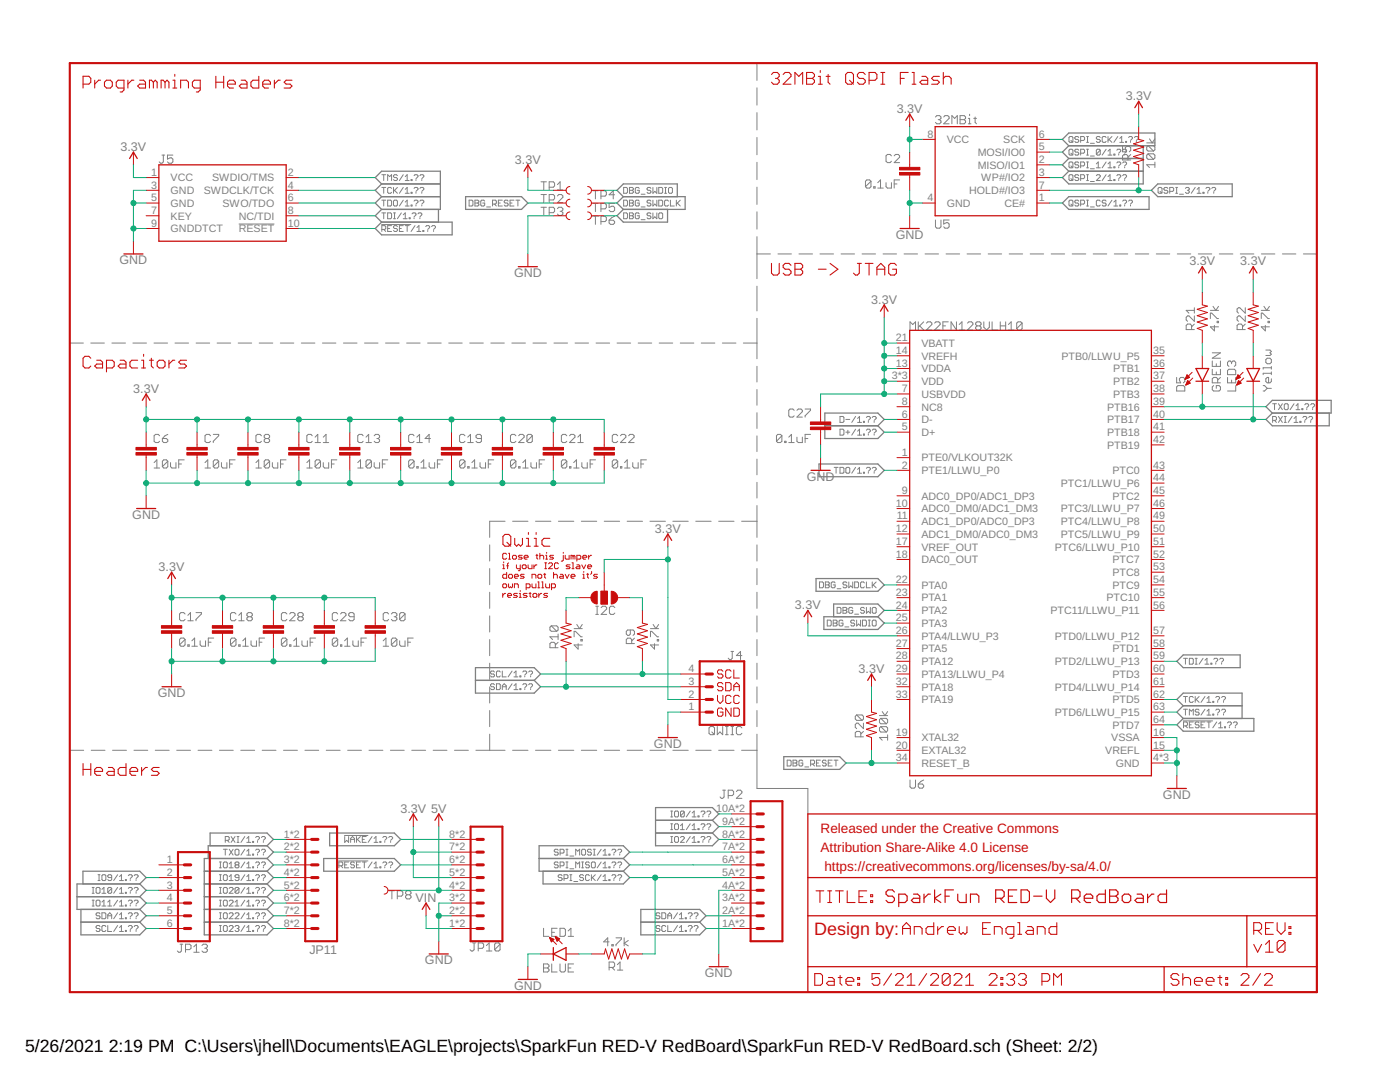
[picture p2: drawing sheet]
<svg xmlns="http://www.w3.org/2000/svg" width="279mm" height="216mm" viewBox="0 0 279 216" stroke-linecap="round" stroke-linejoin="round" font-family="sans-serif">
<defs><g id="words">
<text font-size="3.6" fill="#c90d0c" x="162.5" y="186.5">Design by:</text>
<g font-size="3.5">
<text x="5" y="209.9">5/26/2021</text>
<text x="21.7" y="209.9">2:19 PM C:\Users\jhell\Documents\EAGLE\projects\SparkFun RED-V RedBoard\SparkFun RED-V RedBoard.sch (Sheet: 2/2)</text>
</g>
<g font-size="2.7" fill="#c90d0c">
<text x="163.8" y="166.2">Released under the Creative Commons</text>
<text x="163.8" y="170">Attribution Share-Alike 4.0 License</text>
<text x="164.5" y="173.8">https://creativecommons.org/licenses/by-sa/4.0/</text>
</g>
<g font-size="2.5" fill="#808080">
<text x="179" y="22.5">3.3V</text>
<text x="224.7" y="20">3.3V</text>
<text x="24" y="30.1">3.3V</text>
<text x="102.8" y="32.6">3.3V</text>
<text x="178.8" y="47.6">GND</text>
<text x="23.9" y="52.7">GND</text>
<text x="237.4" y="53">3.3V</text>
<text x="247.5" y="53">3.3V</text>
<text x="102.6" y="55.3">GND</text>
<text x="173.9" y="60.6">3.3V</text>
<text x="26.6" y="78.4">3.3V</text>
<text x="161" y="95.9">GND</text>
<text x="26.4" y="103.5">GND</text>
<text x="130.7" y="106.3">3.3V</text>
<text x="31.7" y="113.9">3.3V</text>
<text x="158.6" y="121.5">3.3V</text>
<text x="171.3" y="134.2">3.3V</text>
<text x="31.5" y="139.1">GND</text>
<text x="130.5" y="149.2">GND</text>
<text x="232.1" y="159.4">GND</text>
<text x="79.9" y="162.2">3.3V 5V</text>
<text x="82.9" y="179.9">VIN</text>
<text x="61.7" y="190.4">JP11</text>
<text x="84.8" y="192.4">GND</text>
<text x="102.6" y="197.5">GND</text>
<text x="140.7" y="194.9">GND</text>
</g>
<g font-size="2.1" fill="#808080">
<text x="185.1" y="27.5">8</text>
<text x="189" y="28.6">VCC</text>
<text x="200.2" y="28.6">SCK</text>
<text x="207.3" y="27.5">6</text>
<text x="30.2" y="35.1">1</text>
<text x="57.5" y="35.1">2</text>
<text x="195.1" y="31.1">MOSI/IO0</text>
<text x="195.1" y="33.7">MISO/IO1</text>
<text x="207.3" y="30">5</text>
<text x="207.3" y="32.5">2</text>
<text x="207.3" y="35.1">3</text>
<text x="30.2" y="37.6">3</text>
<text x="30.2" y="40.2">5</text>
<text x="34" y="36.2">VCC</text>
<text x="34" y="38.7">GND</text>
<text x="34" y="41.3">GND</text>
<text x="40.6" y="38.7">SWDCLK/TCK</text>
<text x="42.3" y="36.2">SWDIO/TMS</text>
<text x="44.4" y="41.3">SWO/TDO</text>
<text x="57.5" y="40.2">6</text>
<text x="57.5" y="37.6">4</text>
<text x="185.1" y="40.2">4</text>
<text x="189" y="41.3">GND</text>
<text x="193.4" y="38.7">HOLD#/IO3</text>
<text x="195.8" y="36.2">WP#/IO2</text>
<text x="200.5" y="41.3">CE#</text>
<text x="207.3" y="37.6">7</text>
<text x="207.3" y="40.2">1</text>
<text x="30.2" y="42.7">7</text>
<text x="30.2" y="45.2">9</text>
<text x="34" y="43.8">KEY</text>
<text x="34" y="46.4">GNDDTCT</text>
<text x="47.6" y="43.8">NC/TDI</text>
<text x="47.7" y="46.4">RESET</text>
<text x="57.5" y="45.2">10</text>
<text x="57.5" y="42.7">8</text>
<text x="178.8" y="70.6">14</text>
<text x="178.8" y="68.1">21</text>
<text x="183.9" y="71.8">VREFH</text>
<text x="183.9" y="69.2">VBATT</text>
<text x="211.8" y="71.8">PTB0/LLWU_P5</text>
<text x="230.1" y="70.6">35</text>
<text x="178" y="75.7">3*3</text>
<text x="178.8" y="73.2">13</text>
<text x="183.9" y="76.8">VDD</text>
<text x="183.9" y="74.3">VDDA</text>
<text x="222.1" y="74.3">PTB1</text>
<text x="222.1" y="76.8">PTB2</text>
<text x="230.1" y="73.2">36</text>
<text x="230.1" y="75.7">37</text>
<text x="180" y="83.3">6</text>
<text x="180" y="80.8">8</text>
<text x="180" y="78.3">7</text>
<text x="183.9" y="81.9">NC8</text>
<text x="183.9" y="79.4">USBVDD</text>
<text x="220.9" y="81.9">PTB16</text>
<text x="222.1" y="79.4">PTB3</text>
<text x="230.1" y="78.3">38</text>
<text x="230.1" y="80.8">39</text>
<text x="230.1" y="83.3">40</text>
<text x="180" y="85.9">5</text>
<text x="183.9" y="87">D+</text>
<text x="183.9" y="84.5">D-</text>
<text x="220.9" y="84.5">PTB17</text>
<text x="220.9" y="87">PTB18</text>
<text x="220.9" y="89.5">PTB19</text>
<text x="230.1" y="85.9">41</text>
<text x="230.1" y="88.4">42</text>
<text x="180" y="91">1</text>
<text x="180" y="93.5">2</text>
<text x="183.9" y="92.1">PTE0/VLKOUT32K</text>
<text x="183.9" y="94.6">PTE1/LLWU_P0</text>
<text x="222" y="94.6">PTC0</text>
<text x="230.1" y="93.5">43</text>
<text x="178.8" y="101.1">10</text>
<text x="180" y="98.6">9</text>
<text x="183.9" y="99.7">ADC0_DP0/ADC1_DP3</text>
<text x="211.7" y="97.2">PTC1/LLWU_P6</text>
<text x="222" y="99.7">PTC2</text>
<text x="230.1" y="96">44</text>
<text x="230.1" y="98.6">45</text>
<text x="230.1" y="101.1">46</text>
<text x="178.8" y="106.2">12</text>
<text x="179" y="103.7">11</text>
<text x="183.9" y="102.2">ADC0_DM0/ADC1_DM3</text>
<text x="183.9" y="104.8">ADC1_DP0/ADC0_DP3</text>
<text x="183.9" y="107.3">ADC1_DM0/ADC0_DM3</text>
<text x="211.7" y="102.2">PTC3/LLWU_P7</text>
<text x="211.7" y="104.8">PTC4/LLWU_P8</text>
<text x="211.7" y="107.3">PTC5/LLWU_P9</text>
<text x="230.1" y="103.7">49</text>
<text x="230.1" y="106.2">50</text>
<text x="178.8" y="108.7">17</text>
<text x="178.8" y="111.3">18</text>
<text x="183.9" y="109.8">VREF_OUT</text>
<text x="183.9" y="112.4">DAC0_OUT</text>
<text x="210.5" y="109.9">PTC6/LLWU_P10</text>
<text x="222" y="112.4">PTC7</text>
<text x="230.1" y="108.7">51</text>
<text x="230.1" y="111.3">52</text>
<text x="230.1" y="113.8">53</text>
<text x="178.8" y="116.4">22</text>
<text x="178.8" y="118.9">23</text>
<text x="183.9" y="117.5">PTA0</text>
<text x="222" y="114.9">PTC8</text>
<text x="222" y="117.5">PTC9</text>
<text x="230.1" y="116.4">54</text>
<text x="230.1" y="118.9">55</text>
<text x="178.8" y="121.4">24</text>
<text x="178.8" y="124">25</text>
<text x="183.9" y="120">PTA1</text>
<text x="183.9" y="122.5">PTA2</text>
<text x="183.9" y="125.1">PTA3</text>
<text x="209.6" y="122.5">PTC11/LLWU_P11</text>
<text x="220.8" y="120">PTC10</text>
<text x="230.1" y="121.4">56</text>
<text x="178.8" y="126.5">26</text>
<text x="178.8" y="129">27</text>
<text x="178.8" y="131.6">28</text>
<text x="183.9" y="127.6">PTA4/LLWU_P3</text>
<text x="183.9" y="130.2">PTA5</text>
<text x="210.5" y="127.6">PTD0/LLWU_P12</text>
<text x="222" y="130.2">PTD1</text>
<text x="230.1" y="126.5">57</text>
<text x="230.1" y="129">58</text>
<text x="230.1" y="131.6">59</text>
<text x="137.4" y="136.7">3</text>
<text x="137.4" y="134.1">4</text>
<text x="178.8" y="134.1">29</text>
<text x="178.8" y="136.7">32</text>
<text x="183.9" y="132.7">PTA12</text>
<text x="183.9" y="135.2">PTA13/LLWU_P4</text>
<text x="183.9" y="137.8">PTA18</text>
<text x="210.5" y="132.7">PTD2/LLWU_P13</text>
<text x="210.5" y="137.8">PTD4/LLWU_P14</text>
<text x="222" y="135.2">PTD3</text>
<text x="230.1" y="134.1">60</text>
<text x="230.1" y="136.7">61</text>
<text x="137.4" y="141.7">1</text>
<text x="137.4" y="139.2">2</text>
<text x="178.8" y="139.2">33</text>
<text x="183.9" y="140.3">PTA19</text>
<text x="210.5" y="142.9">PTD6/LLWU_P15</text>
<text x="222" y="140.3">PTD5</text>
<text x="230.1" y="139.2">62</text>
<text x="230.1" y="141.7">63</text>
<text x="178.8" y="146.8">19</text>
<text x="178.8" y="149.4">20</text>
<text x="183.9" y="147.9">XTAL32</text>
<text x="221.8" y="147.9">VSSA</text>
<text x="222" y="145.4">PTD7</text>
<text x="230.1" y="149.4">15</text>
<text x="230.1" y="144.3">64</text>
<text x="230.1" y="146.8">16</text>
<text x="178.8" y="151.9">34</text>
<text x="183.9" y="150.5">EXTAL32</text>
<text x="183.9" y="153">RESET_B</text>
<text x="220.6" y="150.5">VREFL</text>
<text x="222.7" y="153">GND</text>
<text x="230.1" y="151.9">4*3</text>
<text x="56.6" y="167.1">1*2</text>
<text x="89.7" y="167.1">8*2</text>
<text x="142.9" y="162.1">10A*2</text>
<text x="144.1" y="167.1">8A*2</text>
<text x="144.1" y="164.6">9A*2</text>
<text x="33.3" y="172.2">1</text>
<text x="56.6" y="169.7">2*2</text>
<text x="56.6" y="172.2">3*2</text>
<text x="89.7" y="172.2">6*2</text>
<text x="89.7" y="169.7">7*2</text>
<text x="144.1" y="172.2">6A*2</text>
<text x="144.1" y="169.7">7A*2</text>
<text x="33.3" y="174.8">2</text>
<text x="33.3" y="177.3">3</text>
<text x="33.3" y="179.8">4</text>
<text x="56.6" y="174.8">4*2</text>
<text x="56.6" y="177.3">5*2</text>
<text x="56.6" y="179.8">6*2</text>
<text x="89.7" y="179.8">3*2</text>
<text x="89.7" y="177.3">4*2</text>
<text x="89.7" y="174.8">5*2</text>
<text x="144.1" y="179.8">3A*2</text>
<text x="144.1" y="177.3">4A*2</text>
<text x="144.1" y="174.8">5A*2</text>
<text x="33.3" y="182.4">5</text>
<text x="33.3" y="184.9">6</text>
<text x="56.6" y="182.4">7*2</text>
<text x="56.6" y="184.9">8*2</text>
<text x="89.7" y="184.9">1*2</text>
<text x="89.7" y="182.4">2*2</text>
<text x="144.1" y="184.9">1A*2</text>
<text x="144.1" y="182.4">2A*2</text>
</g>
</g></defs>
<g fill="none" stroke="#808080" stroke-width=".2">
<path d="M151.1 12.6v3.4M151.1 17.5v3.5M32.3 30.9h.6M32.6 30.9v1.4l-.3 .3h-.3l-.2-.3M34.5 30.9h-1.1v.8l.8-.2 .3 .2v.6l-.3 .3h-.5l-.3-.3M76.2 34.9h.8M76.2 39.9h.8M76.2 37.4h.8M76.6 34.9v1.1M76.6 37.4v1.2M76.6 39.9v1.2M77.4 36v-1.1l.4 .3 .3-.3v1.1"/>
<path d="M77.4 39.9h.6l.1 .2v.8l-.1 .2h-.6zM78.1 37.6l-.1-.2h-.4l-.2 .2v.8l.2 .2h.4l.1-.2M78.5 37.4v1.2M78.7 38l.6 .6M79.3 35.1l-.2-.2h-.4l-.2 .2 .2 .3h.4l.2 .2-.2 .4h-.4l-.2-.2M79.3 37.4l-.8 .8M80.5 34.9l-.8 1.1M80.5 39.9l-.8 1.2M80.5 37.4l-.8 1.2M80.9 36h.8M80.9 35.2l.4-.3v1.1M80.9 37.8l.4-.4v1.2"/>
<path d="M80.9 38.6h.8M82 35.8h.2v.2h-.2zM82 38.4h.2v.2h-.2zM82.6 35.1l.2-.2h.4l.2 .2v.1l-.4 .4M82.6 37.6l.2-.2h.4l.2 .2v.2l-.4 .4M83 35.8v.2M83 38.4v.2M83.8 35.1l.2-.2h.4l.2 .2v.1l-.4 .4M83.8 37.6l.2-.2h.4l.2 .2v.2l-.4 .4M84.2 35.8v.2M84.2 38.4v.2M93.6 39.9h.6l.2 .2v.8l-.2 .2h-.6z"/>
<path d="M94.8 39.9h.6l.2 .2-.2 .4 .2 .4-.2 .2h-.6zM100.2 39.9h-.7v1.2h.7M102.6 39.9h-.8v1.2h.8M103 39.9h.7M103.4 39.9v1.2M108 36.3h1.1M108 38.8h1.1M108.5 36.3v1.6M108.5 38.8v1.6M109.6 37.4h.8l.3-.3v-.5l-.3-.3h-.8v1.6M109.6 39.9h.8l.3-.3v-.5l-.3-.3h-.8v1.6M111.3 36.8l.5-.5v1.6"/>
<path d="M111.3 37.9h1M111.3 39.1l.2-.3h.6l.2 .3v.3l-1 1h1M118.3 38.1h1.1M118.8 38.1v1.6M119.9 39.1h.9l.2-.2v-.6l-.2-.2h-.9v1.6M122.7 38.9h-1.1l.8-.8v1.6M124.5 39.9h.5l.2 .2v.8l-.2 .2h-.5zM124.5 37.4h.5l.2 .2v.8l-.2 .2h-.5zM125.6 39.9h.6l.2 .2-.2 .4 .2 .4-.2 .2h-.6zM125.6 37.4h.6l.2 .2-.2 .4 .2 .4-.2 .2h-.6zM125.6 38h.6M127.6 37.6l-.2-.2h-.4l-.2 .2v.8l.2 .2h.4l.2-.2v-.4h-.4"/>
<path d="M128 38.8h.7M129.9 37.6l-.2-.2h-.4l-.2 .2 .2 .4h.4l.2 .2-.2 .4h-.4l-.2-.2M130.3 37.4v1.2l.4-.4 .4 .4v-1.2M130.3 39.9v1.2l.4-.4 .4 .4v-1.2M131.5 37.4h.6l.1 .2v.8l-.1 .2h-.6zM131.5 39.9h.6l.1 .2v.8l-.1 .2h-.6zM132.6 37.4h.4M132.6 38.6h.4M132.8 37.4v1.2M133.6 37.4h.4l.2 .2v.8l-.2 .2h-.4l-.2-.2v-.8zM133.8 39.9v1.2h.8M135 39.9v1.2"/>
<path d="M135.8 39.9l-.8 .8M151.1 22.5v3.4M151.1 27.4v3.5M151.1 32.4v3.4M151.1 37.3v3.5M173.8 36.2l-.3-.3h-.5l-.3 .3v1.1M173.8 36.2v1.1l-.3 .2h-.5l-.3-.2M173.8 36.2l-1.1 1.1M174.4 37.3h.2v.2h-.2zM175.2 37.5h1.1M175.2 36.4l.5-.5v1.6M176.8 36.4v.9l.3 .2h.8v-1.1"/>
<path d="M177.9 31.1l-.3-.3h-.5l-.3 .3v1.1l.3 .2h.5l.3-.2M178.5 36.7h.5M178.5 31.1l.2-.3h.6l.2 .3v.3l-1 1h1M179.5 35.9h-1v1.6M186.7 23.3l.3-.2h.5l.3 .2v.3l-.3 .3M187.2 23.9h.3M187.5 23.9l.3 .3v.2l-.3 .3h-.5l-.3-.3M188.3 23.3l.3-.2h.5l.3 .2v.3l-1.1 1.1h1.1M190 24.7v-1.6l.5 .5 .6-.5v1.6M191.6 23.1h.8l.3 .2v.3l-.3 .3 .3 .3v.2l-.3 .3h-.8zM191.6 23.9h.8M193.3 24.7h.5"/>
<path d="M193.3 23.6h.2v1.1M193.5 22.8v.3M194.3 23.6h.6M194.6 23.3v1.1l.3 .3M213.5 29.8h.4l.2 .2v.8l-.2 .1h-.4l-.2-.1v-.8zM213.5 34.9h.4l.2 .2v.7l-.2 .2h-.4l-.2-.2v-.7zM213.5 39.9h.4l.2 .2v.8l-.2 .2h-.4l-.2-.2v-.8zM213.5 27.2h.4l.2 .2v.8l-.2 .2h-.4l-.2-.2v-.8zM213.5 32.3h.4l.2 .2v.8l-.2 .2h-.4l-.2-.2v-.8zM213.7 35.6l.4 .4M213.7 30.6l.4 .3M213.7 28l.4 .4"/>
<path d="M213.7 33.1l.4 .4M215.3 32.5l-.2-.2h-.4l-.2 .4 .2 .2h.4l.2 .4-.2 .2h-.4l-.2-.2M215.3 35.1l-.2-.2h-.4l-.2 .3 .2 .2h.4l.2 .4-.2 .2h-.4l-.2-.2M215.3 30l-.2-.2h-.4l-.2 .4 .2 .2h.4l.2 .4-.2 .1h-.4l-.2-.1M215.3 27.4l-.2-.2h-.4l-.2 .4 .2 .2h.4l.2 .4-.2 .2h-.4l-.2-.2M215.7 35.6h.6l.2-.2v-.3l-.2-.2h-.6v1.1M215.7 28h.6l.2-.2v-.4l-.2-.2h-.6v1.2M215.7 30.6h.6l.2-.2v-.4l-.2-.2h-.6v1.1M215.7 33.1h.6l.2-.2v-.4l-.2-.2h-.6v1.2M216.9 30.9h.3M216.9 34.9h.3M216.9 36h.3"/>
<path d="M216.9 39.9h.3M216.9 29.8h.3M216.9 27.2h.3M216.9 28.4h.3M216.9 32.3h.3M216.9 33.5h.3M217 27.2v1.2M217 29.8v1.1M217 32.3v1.2M217 34.9v1.1M217 39.9v1.2M217.6 36.2h.8"/>
<path d="M217.6 31.1h.8M217.6 28.6h.8M217.6 33.7h.8M218.8 35.1l.2-.2h.4l.2 .2v.1l-.8 .8h.8M218.8 33.5h.8M218.8 32.7l.4-.4v1.2M219.6 30v.8l-.2 .1h-.4l-.2-.1M219.6 30l-.8 .8M219.6 27.4l-.2-.2h-.4l-.2 .4 .2 .2h.4l.2 .4-.2 .2h-.4l-.2-.2M219.6 30l-.2-.2h-.4l-.2 .2v.8M220.7 34.9l-.7 1.1M220.7 29.8l-.7 1.1"/>
<path d="M220.7 27.4l-.1-.2h-.4l-.2 .2v.8l.2 .2h.4l.1-.2M220.7 32.3l-.7 1.2M221.1 30.9h.8M221.1 36h.8M221.1 35.2l.4-.3v1.1M221.1 30.2l.4-.4v1.1M221.1 32.7l.4-.4v1.2M221.1 27.2v1.2M221.1 33.5h.8M221.3 27.8l.6 .6M221.9 27.2l-.8 .8M221.9 39.9l-.8 1.2"/>
<path d="M222.3 30.8h.2v.1h-.2zM222.3 35.8h.2v.2h-.2zM222.3 33.3h.2v.2h-.2zM222.9 35.1l.2-.2h.4l.2 .2v.1l-.4 .4M222.9 30l.2-.2h.4l.2 .2v.2l-.4 .4M222.9 32.5l.2-.2h.4l.2 .2v.2l-.4 .4M223.1 27.2l-.8 1.2M223.3 30.8v.1M223.3 33.3v.2M223.3 35.8v.2M223.5 28.4h.7M223.5 27.6l.4-.4v1.2"/>
<path d="M224 29.2v1.1h.8l-.2-.6v-.2l.2-.3h.6l.3 .3v.5l-.3 .3M224 30l.2-.2h.4l.2 .2v.2l-.3 .4M224 35.1l.2-.2h.4l.2 .2v.1l-.3 .4M224 32.5l.2-.2h.4l.2 .2v.2l-.3 .4M224.5 30.8v.1M224.5 33.3v.2M224.5 35.8v.2M224.6 28.2h.2v.2h-.2zM225.1 31.9v-.8l-.3-.3h-.5l-.3 .3v.8h1.7M225.2 27.4l.2-.2h.4l.2 .2v.2l-.4 .4M225.6 28.2v.2M225.7 30.8l-.6 .6"/>
<path d="M226.4 27.4l.2-.2h.4l.2 .2v.2l-.4 .4M226.8 28.2v.2M228.9 28.5h1.6M229.1 29.1h1.1l.3 .2v.6l-.3 .2M229.1 30.7h1.1l.3 .3v.5l-.3 .3M229.1 30.7l-.2 .3v.5l.2 .3h1.1M229.1 29.1l-.2 .2v.6l.2 .2h1.1M229.1 30.7l1.1 1.1M229.1 29.1l1.1 1M229.4 27.7l.5 .8 .6-.8M230.5 32.9h-1.6l.5 .5M230.5 32.3v1.1"/>
<path d="M231.3 37.4h.4l.2 .2v.8l-.2 .2h-.4l-.2-.2v-.8zM231.5 38.2l.4 .4M233.1 37.6l-.2-.2h-.4l-.2 .4 .2 .2h.4l.2 .4-.2 .2h-.4l-.2-.2M233.4 38.2h.6l.2-.2v-.4l-.2-.2h-.6v1.2M234.6 37.4h.4M234.6 38.6h.4M234.8 37.4v1.2M235.4 38.8h.8M236.6 37.6l.2-.2h.4l.1 .2-.1 .4M237 38h.2M237.2 38l.1 .2-.1 .4h-.4l-.2-.2M238.5 37.4l-.8 1.2"/>
<path d="M238.9 37.8l.4-.4v1.2M238.9 38.6h.8M240.1 38.4h.2v.2h-.2zM240.7 37.6l.2-.2h.4l.1 .2v.2l-.4 .4M241 38.4v.2M241.8 37.6l.2-.2h.4l.2 .2v.2l-.4 .4M242.2 38.4v.2M47.6 44.7h7.2M76.2 44.8h5.8M76.2 42.5h.8M76.2 45.8h.6l.2-.2v-.4l-.2-.2h-.6v1.2M76.6 42.5v1.1"/>
<path d="M76.6 45.8l.4 .4M77.4 42.5h.6l.1 .2v.8l-.1 .1h-.6zM77.4 45.6h.4M78.1 45h-.7v1.2h.7M78.5 42.5h.4M78.5 43.6h.4M78.5 40.1l.2-.2h.4l.2 .2v.8l-.2 .2h-.4l-.2-.2zM78.7 42.5v1.1M79.3 45.2l-.2-.2h-.4l-.2 .2 .2 .4h.4l.2 .2-.2 .4h-.4l-.2-.2M79.7 45.6h.4M80.1 42.5l-.8 1.1M80.5 43.6h.8"/>
<path d="M80.5 42.9l.4-.4v1.1M80.5 45h-.8v1.2h.8M80.9 40.3l.4-.4v1.2M80.9 41.1h.8M80.9 45h.8M81.3 45v1.2M81.7 43.5h.2v.1h-.2zM82 40.9h.2v.2h-.2zM82.2 42.7l.2-.2h.4l.2 .2v.2l-.4 .4M82.6 43.5v.1M82.6 40.1l.2-.2h.4l.2 .2v.2l-.4 .4M82.8 45l-.8 1.2"/>
<path d="M83 40.9v.2M83.2 46.2h.8M83.2 45.4l.4-.4v1.2M83.4 42.7l.2-.2h.4l.2 .2v.2l-.4 .4M83.8 40.1l.2-.2h.4l.2 .2v.2l-.4 .4M83.8 43.5v.1M84.2 40.9v.2M84.4 46h.2v.2h-.2zM85 45.2l.2-.2h.4l.1 .2v.2l-.3 .4M85.4 46v.2M86.1 45.2l.2-.2h.4l.2 .2v.2l-.4 .4M86.5 46v.2"/>
<path d="M94.8 40.5h.6M96.7 40.1l-.2-.2h-.4l-.2 .2v.8l.2 .2h.4l.2-.2v-.4h-.4M97.1 41.3h.8M98.3 40.7h.6l.2-.2v-.4l-.2-.2h-.6v1.2M98.7 40.7l.4 .4M99.5 40.5h.3M101.4 40.1l-.2-.2h-.4l-.2 .2 .2 .4h.4l.2 .2-.2 .4h-.4l-.2-.2M101.8 40.5h.4M108 41.4h1.1M108.5 41.4v1.6M109.6 42.4h.8l.3-.2v-.6l-.3-.2h-.8v1.6M111.3 41.6l.2-.2h.6l.2 .2v.3l-.2 .3"/>
<path d="M111.8 42.2h.3M112.1 42.2l.2 .2v.3l-.2 .3h-.6l-.2-.3M118.3 40.6h1.1M118.3 43.1h1.1M118.8 40.6v1.6M118.8 43.1v1.7M119.9 41.7h.9l.2-.3v-.5l-.2-.3h-.9v1.6M119.9 44.2h.9l.2-.3v-.5l-.2-.3h-.9v1.7M121.6 43.9h.8l.3 .3v.3l-.3 .3h-.6l-.2-.3zM122.7 40.6h-1.1v.8l.5-.3h.3l.3 .3v.6l-.3 .2h-.6l-.2-.2M122.7 43.1l-.6 .3-.5 .5M124.5 42.5h.5l.2 .2v.8l-.2 .1h-.5z"/>
<path d="M125.6 42.5h.6l.2 .2-.2 .4 .2 .4-.2 .1h-.6zM125.6 40.5h.6M125.6 43.1h.6M127.6 40.1l-.2-.2h-.4l-.2 .2v.8l.2 .2h.4l.2-.2v-.4h-.4M127.6 42.7l-.2-.2h-.4l-.2 .2v.8l.2 .1h.4l.2-.1v-.4h-.4M128 41.3h.7M128 43.8h.7M129.9 42.7l-.2-.2h-.4l-.2 .2 .2 .4h.4l.2 .2-.2 .3h-.4l-.2-.1M129.9 40.1l-.2-.2h-.4l-.2 .2 .2 .4h.4l.2 .2-.2 .4h-.4l-.2-.2M130.3 42.5v1.1l.4-.3 .4 .3v-1.1M131.7 42.5h.4l.1 .2v.8l-.1 .1h-.4l-.2-.1v-.8zM133.4 40.1l-.2-.2h-.4l-.2 .2v.8l.2 .2h.4l.2-.2"/>
<path d="M135.2 40.5l.6 .6M151.1 42.3v3.4M151.1 47.2v8.4M151.1 57.1v4.9M151.1 50.7h2.7M155.3 50.7h2.6M159.4 50.7h2.8M163.6 50.7h2.7M167.9 50.7h2.6M172 50.7h2.7M176.2 50.7h2.7M180.4 50.7h2.7"/>
<path d="M184.6 50.7h2.7M186.7 43.9v1.4l.3 .2h.5l.3-.2v-1.4M188.8 50.7h2.7M189.4 43.9h-1.1v.8l.6-.3h.2l.3 .3v.6l-.3 .2h-.5l-.3-.2M193 50.7h2.7M197.2 50.7h2.7M201.4 50.7h2.7M205.6 50.7h2.7M209.8 50.7h2.7M213.7 40.7l.4 .4M214 50.7h2.7M215.3 40.1l-.2-.2h-.4l-.2 .4 .2 .2h.4l.2 .4-.2 .2h-.4l-.2-.2"/>
<path d="M215.7 40.7h.6l.2-.2v-.4l-.2-.2h-.6v1.2M216.9 41.1h.3M217.6 41.3h.8M218.2 50.7h2.7M219.6 40.1l-.2-.2h-.4l-.2 .2v.8l.2 .2h.4l.2-.2M220.7 40.1l-.1-.2h-.4l-.2 .4 .2 .2h.4l.1 .4-.1 .2h-.4l-.2-.2M222.3 41.1h.8M222.3 40.3l.4-.4v1.2M222.4 50.7h2.7M223.5 40.9h.2v.2h-.2zM224 40.1l.2-.2h.4l.2 .2v.2l-.3 .4M224.5 40.9v.2"/>
<path d="M225.2 40.1l.2-.2h.4l.2 .2v.2l-.4 .4M225.6 40.9v.2M226.6 50.7h2.7M230.8 50.7h2.6M234.9 50.7h2.7M239.1 50.7h2.7M243.3 50.7h2.7M247.5 50.7h2.7M251.7 50.7h2.7M255.9 50.7h2.7M260.1 50.7h2.7M13.9 68.5h2.7"/>
<path d="M18.1 68.5h2.7M22.3 68.5h2.7M26.5 68.5h2.7M30.7 68.5h2.7M34.9 68.5h2.7M39.1 68.5h2.7M43.3 68.5h2.7M47.5 68.5h2.7M51.7 68.5h2.7M55.9 68.5h2.7M60.1 68.5h2.7M64.3 68.5h2.7"/>
<path d="M68.5 68.5h2.7M72.7 68.5h2.7M76.9 68.5h2.8M81.2 68.5h2.6M85.3 68.5h2.8M89.6 68.5h2.6M93.7 68.5h2.8M98 68.5h2.6M102.2 68.5h2.7M106.4 68.5h2.7M110.6 68.5h2.7M114.8 68.5h2.7"/>
<path d="M119 68.5h2.7M123.1 68.5h2.8M127.4 68.5h2.7M131.6 68.5h2.7M135.8 68.5h2.7M140 68.5h2.7M144.2 68.5h2.7M148.4 68.5h2.7M151.1 63.5v8.1M151.1 73.1v3.1M151.1 77.7v3.2M181.6 65.8v-1.6l.6 .5 .5-.5v1.6"/>
<path d="M183.3 64.2v1.6M183.5 65l.8 .8M184.3 64.2l-1 1.1M184.9 64.5l.3-.3h.5l.3 .3v.2l-1.1 1.1h1.1M186.5 64.5l.3-.3h.5l.3 .3v.2l-1.1 1.1h1.1M188.2 65h.5M189.3 64.2h-1.1v1.6M190.9 64.2v1.6l-1.1-1.6v1.6M191.4 65.8h1.1M191.4 64.7l.6-.5v1.6M193.1 64.5l.3-.3h.5l.3 .3v.2l-1.1 1.1h1.1M195 65l-.3 .3v.3l.3 .2h.5l.3-.2v-.3l-.3-.3"/>
<path d="M195 65l-.3-.3v-.2l.3-.3h.5l.3 .3v.2l-.3 .3M195 65h.5M196.3 64.2v1.1l.6 .5 .5-.5v-1.1M198 64.2v1.6h1.1M199.6 65h1.1M199.6 64.2v1.6M200.7 64.2v1.6M201.3 65.8h1.1M201.3 64.7l.5-.5v1.6M204 64.5v1.1l-.3 .2h-.5l-.3-.2M204 64.5l-.3-.3h-.5l-.3 .3v1.1M204 64.5l-1.1 1.1"/>
<path d="M234.8 77.2l.3-.3h1.1l.3 .3v.8h-1.7zM234.8 75.3v1.1h.8l-.2-.8 .2-.3h.6l.3 .3v.5l-.3 .3M237.8 65.8v-.9l-.3-.2h-.5l-.3 .2v.9h1.7M238.4 61.9h-1.7l.6 .6M238.4 63v1.1l-1.1-1.1h-.3l-.3 .3v.5l.3 .3M238.4 64.7l-.6 .5M238.4 61.4v1.1M241.6 63.6v-1.1h.2l1.1 1.1h.3M241.6 61.9h1.6M241.9 72v1.1h1.7v-1.1M241.9 73.7v1.1h1.7v-1.1M241.9 70.4h1.7l-1.7 1.1h1.7"/>
<path d="M242.1 61.1l.5 .8 .6-.8M242.2 76.9l-.3 .3v.6l.3 .2h1.1l.3-.2v-.6l-.3-.3h-.6v.6M242.4 64.9v1.1l-.8-.8h1.6M242.7 72.6v.5M242.7 74.2v.6M242.9 64.1h.3v.3h-.3zM243 76.4v-.8l-.3-.3h-.5l-.3 .3v.8h1.7M243.6 75.3l-.6 .5M245 75.3v1.1h1.6v-1.1M245 73.9l.3-.2h1l.3 .2v.9h-1.6zM245.8 72.3l.3-.3h.2l.3 .3v.6l-.3 .2M245.8 72.3l-.3-.3h-.2l-.3 .3v.6l.3 .2"/>
<path d="M245.8 72.3v.3M245.8 75.8v.6M246.6 76.9v1.1h-1.6M248 65.8v-.9l-.3-.2h-.5l-.3 .2v.9h1.6M248.5 63v1.1l-1.1-1.1h-.2l-.3 .3v.5l.3 .3M248.5 61.4v1.1l-1.1-1.1h-.2l-.3 .3v.5l.3 .3M248.5 64.7l-.5 .5M251.7 63.6v-1.1h.3l1.1 1.1h.2M251.7 61.9h1.6M252.1 76.9h.3l.5 .6M252.2 61.1l.6 .8 .5-.8M252.5 64.9v1.1l-.8-.8h1.6"/>
<path d="M252.6 69.8h.8l.3 .3-.3 .3 .3 .3-.3 .2h-.8M252.9 77.5l-.5 .5h-.3M252.9 71.5h.5l.3 .3v.5l-.3 .3h-.5l-.3-.3v-.5zM252.9 77.5h.8M253.1 64.1h.2v.3h-.2zM253.7 75.6v.5l-.3 .3h-.5l-.3-.3v-.5l.3-.3h.3v1.1M253.7 73.1v.6M253.7 74.2v.6M253.7 73.4h-1.6v.3M253.7 74.5h-1.6v.3M30.8 92.3l.5-.5v1.6M30.8 93.4h1.1"/>
<path d="M31.9 87l-.3-.3h-.6l-.2 .3v1.1l.2 .2h.6l.3-.2M32.4 87.5h.8l.3 .3v.3l-.3 .2h-.5l-.3-.2zM33.5 92v1.1l-.3 .3h-.5l-.3-.3M33.5 92l-.3-.2h-.5l-.3 .2v1.1M33.5 92l-1.1 1.1M33.5 86.7l-.6 .3-.5 .5M34 92.3v.8l.3 .3h.8v-1.1M35.7 92.6h.5M36.8 91.8h-1.1v1.6M40.9 93.4h1.1M40.9 92.3l.6-.5v1.6M42 87l-.3-.3h-.5l-.3 .3v1.1l.3 .2h.5l.3-.2"/>
<path d="M42.6 86.7h1v.3l-1 1.1v.2M43.6 92v1.1l-.2 .3h-.6l-.2-.3M43.6 92l-.2-.2h-.6l-.2 .2v1.1M43.6 92l-1 1.1M44.2 92.3v.8l.3 .3h.8v-1.1M45.8 92.6h.6M46.9 91.8h-1.1v1.6M51.1 93.4h1.1M51.1 92.3l.5-.5v1.6M52.2 87l-.3-.3h-.5l-.3 .3v1.1l.3 .2h.5l.3-.2M53 87.5l-.3-.3v-.2l.3-.3h.5l.3 .3v.2l-.3 .3M53 87.5l-.3 .3v.3l.3 .2h.5l.3-.2v-.3l-.3-.3"/>
<path d="M53 87.5h.5M53.8 92v1.1l-.3 .3h-.5l-.3-.3M53.8 92l-.3-.2h-.5l-.3 .2v1.1M53.8 92l-1.1 1.1M54.4 92.3v.8l.2 .3h.8v-1.1M56 92.6h.5M57.1 91.8h-1.1v1.6M61.2 93.4h1.1M61.2 92.3l.6-.5v1.6M62.3 87l-.2-.3h-.6l-.3 .3v1.1l.3 .2h.6l.2-.2M62.9 88.3h1.1M62.9 87.2l.5-.5v1.6"/>
<path d="M64 92v1.1l-.3 .3h-.6l-.2-.3M64 92l-.3-.2h-.6l-.2 .2v1.1M64 92l-1.1 1.1M64.5 92.3v.8l.3 .3h.8v-1.1M64.5 88.3h1.1M64.5 87.2l.6-.5v1.6M66.1 92.6h.6M67.2 91.8h-1.1v1.6M71.4 93.4h1.1M71.4 92.3l.5-.5v1.6M72.5 87l-.3-.3h-.5l-.3 .3v1.1l.3 .2h.5l.3-.2M73 88.3h1.1"/>
<path d="M73 87.2l.6-.5v1.6M74.1 92v1.1l-.2 .3h-.6l-.3-.3M74.1 92l-.2-.2h-.6l-.3 .2v1.1M74.1 92l-1.1 1.1M74.7 92.3v.8l.3 .3h.8v-1.1M74.7 87l.3-.3h.5l.3 .3v.2l-.3 .3M75.2 87.5h.3M75.5 87.5l.3 .3v.3l-.3 .2h-.5l-.3-.2M76.3 92.6h.6M77.4 91.8h-1.1v1.6M82.6 92v1.1l-.2 .3h-.6l-.2-.3M82.6 92l-.2-.2h-.6l-.2 .2v1.1"/>
<path d="M82.6 87l-.2-.3h-.6l-.2 .3v1.1l.2 .2h.6l.2-.2M82.6 92l-1 1.1M83.2 93.1h.3v.3h-.3zM83.2 88.3h1.1M83.2 87.2l.5-.5v1.6M84 93.4h1.1M84 92.3l.6-.5v1.6M85.6 92.3v.8l.3 .3h.8v-1.1M85.9 87.5h-1.1l.8-.8v1.6M87.3 92.6h.5M88.4 91.8h-1.1v1.6M92.8 92v1.1l-.3 .3h-.5l-.3-.3"/>
<path d="M92.8 92l-.3-.2h-.5l-.3 .2v1.1M92.8 87l-.3-.3h-.5l-.3 .3v1.1l.3 .2h.5l.3-.2M92.8 92l-1.1 1.1M93.3 93.1h.3v.3h-.3zM93.3 88.3h1.1M93.3 87.2l.6-.5v1.6M94.2 93.4h1M94.2 92.3l.5-.5v1.6M95.8 92.3v.8l.3 .3h.8v-1.1M96.1 87.5h-.8l-.3-.3v-.2l.3-.3h.5l.3 .3v1.1l-.3 .2h-.5l-.3-.2M97.5 92.6h.5M98.5 91.8h-1v1.6"/>
<path d="M103 92v1.1l-.3 .3h-.5l-.3-.3M103 92l-.3-.2h-.5l-.3 .2v1.1M103 87l-.3-.3h-.5l-.3 .3v1.1l.3 .2h.5l.3-.2M103 92l-1.1 1.1M103.5 93.1h.3v.3h-.3zM103.5 87l.3-.3h.5l.3 .3v.2l-1.1 1.1h1.1M104.3 93.4h1.1M104.3 92.3l.6-.5v1.6M106 92.3v.8l.2 .3h.9v-1.1M106.2 87l-.2-.3h-.6l-.2 .3v1.1M106.2 87v1.1l-.2 .2h-.6l-.2-.2M106.2 87l-1 1.1"/>
<path d="M107.6 92.6h.5M108.7 91.8h-1.1v1.6M113.1 92v1.1l-.3 .3h-.5l-.3-.3M113.1 92l-.3-.2h-.5l-.3 .2v1.1M113.1 87l-.3-.3h-.5l-.3 .3v1.1l.3 .2h.5l.3-.2M113.1 92l-1.1 1.1M113.7 93.1h.2v.3h-.2zM113.7 87l.2-.3h.6l.2 .3v.2l-1 1.1h1M114.5 93.4h1.1M114.5 92.3l.5-.5v1.6M115.3 88.3h1.1M115.3 87.2l.5-.5v1.6"/>
<path d="M116.1 92.3v.8l.3 .3h.8v-1.1M117.8 92.6h.5M118.9 91.8h-1.1v1.6M123.3 92v1.1l-.3 .3h-.5l-.3-.3M123.3 92l-.3-.2h-.5l-.3 .2v1.1M123.3 87l-.3-.3h-.5l-.3 .3v1.1l.3 .2h.5l.3-.2M123.3 92l-1.1 1.1M123.8 93.1h.3v.3h-.3zM123.8 87l.3-.3h.6l.2 .3v.2l-1.1 1.1h1.1M124.7 93.4h1M124.7 92.3l.5-.5v1.6M125.5 87l.2-.3h.6l.3 .3v.2l-1.1 1.1h1.1"/>
<path d="M126.3 92.3v.8l.3 .3h.8v-1.1M127.9 92.6h.6M129 91.8h-1.1v1.6M151.1 82.4v3.1M151.1 87v3.1M151.1 91.6v3.1M151.1 96.2v3.2M156 87l-.2-.3h-.6l-.2 .3v1.1M156 87v1.1l-.2 .2h-.6l-.2-.2M156 87l-1 1.1M156.6 88.1h.3v.2h-.3zM157.4 88.3h1.1"/>
<path d="M157.4 87.2l.5-.5v1.6M158.5 81.9l-.3-.3h-.5l-.3 .3v1.1l.3 .2h.5l.3-.2M159 87.2v.9l.3 .2h.8v-1.1M159 81.9l.3-.3h.6l.2 .3v.2l-1.1 1.1h1.1M160.7 81.6h1.1v.3l-1.1 1.1v.2M160.7 87.5h.5M161.8 86.7h-1.1v1.6M166.5 93.3h.8M166.9 93.3v1.1M167.6 93.3h.6l.2 .2v.7l-.2 .2h-.6zM167.6 83.1h.6l.2 .2v.8l-.2 .2h-.6zM167.6 85.6h.6l.2 .3v.7l-.2 .2h-.6z"/>
<path d="M168.8 93.5l.2-.2h.4l.2 .2v.7l-.2 .2h-.4l-.2-.2zM168.8 83.7h.8M168.8 86.2h.8M169.2 85.9v.7M170.8 93.3l-.8 1.1M170.8 83.1l-.8 1.2M170.8 85.6l-.8 1.2M171.2 94.4h.7M171.2 93.7l.3-.4v1.1M171.2 83.5l.3-.4v1.2M171.2 86l.3-.4v1.2M171.2 84.3h.7"/>
<path d="M171.2 86.8h.7M172.3 84.1h.2v.2h-.2zM172.3 86.6h.2v.2h-.2zM172.3 94.2h.2v.2h-.2zM172.9 93.5l.2-.2h.4l.2 .2v.2l-.4 .3M172.9 83.3l.2-.2h.4l.2 .2v.2l-.4 .4M172.9 85.9l.2-.3h.4l.2 .3v.1l-.4 .4M173.3 84.1v.2M173.3 86.6v.2M173.3 94.2v.2M174.1 93.5l.2-.2h.4l.2 .2v.2l-.4 .3M174.1 83.3l.2-.2h.4l.2 .2v.2l-.4 .4"/>
<path d="M174.1 85.9l.2-.3h.4l.2 .3v.1l-.4 .4M174.5 84.1v.2M174.5 86.6v.2M174.5 94.2v.2M254 83.9h.6l.1-.2v-.4l-.1-.2h-.6v1.2M254 80.6h.7M254.4 83.9l.3 .4M254.4 80.6v1.1M255.1 83.1l.8 1.2M255.1 80.6l.8 1.1M255.9 83.1l-.8 1.2M255.9 80.6l-.8 1.1"/>
<path d="M256.3 83.1h.4M256.3 84.3h.4M256.5 83.1v1.2M256.5 80.6h.4l.2 .2v.7l-.2 .2h-.4l-.2-.2v-.7zM257.9 83.1l-.8 1.2M258.3 84.3h.7M258.3 83.5l.4-.4v1.2M258.3 80.6l-.8 1.1M258.7 81.7h.7M258.7 81l.3-.4v1.1M259.4 84.1h.2v.2h-.2zM259.8 81.5h.2v.2h-.2z"/>
<path d="M260 83.3l.2-.2h.4l.2 .2v.2l-.4 .4M260.4 84.1v.2M260.4 80.8l.2-.2h.4l.2 .2v.2l-.4 .3M260.8 81.5v.2M261.2 83.3l.2-.2h.4l.2 .2v.2l-.4 .4M261.6 84.1v.2M261.6 80.8l.2-.2h.3l.3 .2v.2l-.4 .3M262 81.5v.2M97.7 108.7v3.3M97.7 113.5v3.2M97.7 118.2v3.2M100.8 104h-3.1v3.2"/>
<path d="M102.3 104h3.1M106.9 104h3M111.4 104h3.1M116 104h3.1M120.6 104h3.1M125.2 104h3M129.7 104h3.1M134.3 104h3.1M138.9 104h3M143.4 104h3.1M148 104h3.1M151.1 100.9v6.3"/>
<path d="M151.1 108.7v3.3M151.1 113.5v3.2M151.1 118.2v3.2M163.6 116.1h.5l.2 .2v.8l-.2 .2h-.5zM164.7 116.1h.6l.2 .2-.2 .4 .2 .4-.2 .2h-.6zM164.7 116.7h.6M166.7 116.3l-.2-.2h-.4l-.2 .2v.8l.2 .2h.4l.2-.2v-.4h-.4M167.1 117.5h.7M169 116.3l-.2-.2h-.4l-.2 .2 .2 .4h.4l.2 .2-.2 .4h-.4l-.2-.2M169.4 116.1v1.2l.4-.4 .4 .4v-1.2M170.6 116.1h.6l.1 .2v.8l-.1 .2h-.6zM172.5 116.3l-.2-.2h-.4l-.2 .2v.8l.2 .2h.4l.2-.2"/>
<path d="M172.9 116.1v1.2h.8M174.1 116.1v1.2M174.3 116.7l.6 .6M174.9 116.1l-.8 .8M36.9 122.5l-.2-.3h-.6l-.3 .3v1.1l.3 .3h.6l.2-.3M36.9 127.6l-.2-.3h-.6l-.3 .3v1.1M36.9 127.6v1.1l-.2 .2h-.6l-.3-.2M36.9 127.6l-1.1 1.1M37.5 128.7h.3v.2h-.3zM37.5 123.9h1.1M37.5 122.8l.5-.6v1.7M38.3 127.9l.5-.6v1.6"/>
<path d="M38.3 128.9h1.1M39.1 122.2h1.1v.3l-1.1 1.1v.3M39.9 127.9v.8l.3 .2h.8v-1M41.6 128.1h.5M42.7 127.3h-1.1v1.6M47.1 127.6l-.3-.3h-.5l-.3 .3v1.1M47.1 127.6v1.1l-.3 .2h-.5l-.3-.2M47.1 122.5l-.3-.3h-.5l-.3 .3v1.1l.3 .3h.5l.3-.3M47.1 127.6l-1.1 1.1M47.6 128.7h.3v.2h-.3zM47.6 123.9h1.1M47.6 122.8l.6-.6v1.7"/>
<path d="M48.5 127.9l.5-.6v1.6M48.5 128.9h1.1M49.6 123.1l-.3-.3v-.3l.3-.3h.5l.3 .3v.3l-.3 .3M49.6 123.1l-.3 .2v.3l.3 .3h.5l.3-.3v-.3l-.3-.2M49.6 123.1h.5M50.1 127.9v.8l.3 .2h.8v-1M51.7 128.1h.6M52.8 127.3h-1.1v1.6M57.3 127.6l-.3-.3h-.6l-.2 .3v1.1M57.3 127.6v1.1l-.3 .2h-.6l-.2-.2M57.3 122.5l-.3-.3h-.6l-.2 .3v1.1l.2 .3h.6l.3-.3M57.3 127.6l-1.1 1.1"/>
<path d="M57.8 128.7h.3v.2h-.3zM57.8 122.5l.3-.3h.5l.3 .3v.3l-1.1 1.1h1.1M58.6 127.9l.6-.6v1.6M58.6 128.9h1.1M59.7 123.1l-.3-.3v-.3l.3-.3h.5l.3 .3v.3l-.3 .3M59.7 123.1l-.3 .2v.3l.3 .3h.5l.3-.3v-.3l-.3-.2M59.7 123.1h.5M60.3 127.9v.8l.2 .2h.8v-1M61.9 128.1h.5M63 127.3h-1.1v1.6M67.4 127.6l-.3-.3h-.5l-.3 .3v1.1M67.4 127.6l-1.1 1.1"/>
<path d="M67.4 127.6v1.1l-.3 .2h-.5l-.3-.2M67.4 122.5l-.3-.3h-.5l-.3 .3v1.1l.3 .3h.5l.3-.3M68 128.7h.2v.2h-.2zM68 122.5l.2-.3h.6l.2 .3v.3l-1 1.1h1M68.8 127.9l.5-.6v1.6M68.8 128.9h1M70.4 127.9v.8l.3 .2h.8v-1M70.7 123.1h-.8l-.3-.3v-.3l.3-.3h.5l.3 .3v1.1l-.3 .3h-.5l-.3-.3M72.1 128.1h.5M73.1 127.3h-1v1.6M76.5 128.9h1.1M76.5 127.9l.5-.6v1.6"/>
<path d="M77.6 122.5l-.3-.3h-.5l-.3 .3v1.1l.3 .3h.5l.3-.3M78.1 122.5l.3-.3h.5l.3 .3v.3l-.3 .3M78.7 123.1h.2M78.9 123.1l.3 .2v.3l-.3 .3h-.5l-.3-.3M79.2 127.6l-.3-.3h-.5l-.3 .3v1.1M79.2 127.6v1.1l-.3 .2h-.5l-.3-.2M79.2 127.6l-1.1 1.1M79.8 127.9v.8l.2 .2h.8v-1M80.8 122.5l-.2-.3h-.6l-.2 .3v1.1M80.8 122.5v1.1l-.2 .3h-.6l-.2-.3M80.8 122.5l-1 1.1M81.4 128.1h.5"/>
<path d="M82.5 127.3h-1.1v1.6M97.7 122.9v3.2M97.7 127.6v3.2M97.7 132.3v3.3M97.7 137.1v3.2M98.7 136.6l-.2-.2h-.4l-.2 .2 .2 .4h.4l.2 .2-.2 .4h-.4l-.2-.2M98.7 134.1l-.2-.2h-.4l-.2 .2 .2 .4h.4l.2 .2-.2 .4h-.4l-.2-.2M99.1 136.4h.6l.1 .2v.8l-.1 .2h-.6zM99.8 134.1l-.1-.2h-.4l-.2 .2v.8l.2 .2h.4l.1-.2M100.2 137h.8M100.2 133.9v1.2h.8M100.2 137.6v-.8l.4-.4 .4 .4v.8"/>
<path d="M102.2 136.4l-.8 1.2M102.2 133.9l-.8 1.2M102.6 134.3l.4-.4v1.2M102.6 136.8l.4-.4v1.2M102.6 137.6h.8M102.6 135.1h.8M103.8 134.9h.1v.2h-.1zM103.8 137.4h.1v.2h-.1zM104.3 136.6l.2-.2h.4l.2 .2v.2l-.4 .4M104.3 134.1l.2-.2h.4l.2 .2v.2l-.4 .4M104.7 134.9v.2M104.7 137.4v.2"/>
<path d="M105.5 136.6l.2-.2h.4l.2 .2v.2l-.4 .4M105.5 134.1l.2-.2h.4l.2 .2v.2l-.4 .4M105.9 134.9v.2M105.9 137.4v.2M110 124.9l-.3 .3v.5l.3 .3h1.1M110 124.9h1.1l.3 .3v.5l-.3 .3M110 124.9l1.1 1.1M110.8 129.2v-.8l-.2-.2h-.6l-.3 .2v.8h1.7M111.4 127.1h-1.7l.6 .5M111.4 128.2l-.6 .5M111.4 126.5v1.1M114.6 127.1v-1.1h.3l1 1.1h.3"/>
<path d="M114.6 125.4h1.6M115.1 124.6l.6 .8 .5-.8M115.4 128.4v1.1l-.8-.8h1.6M115.9 127.6h.3v.3h-.3zM118.9 122.6h.5M118.9 121h.5M119.2 121v1.6M120 121.2l.2-.2h.6l.3 .2v.3l-1.1 1.1h1.1M122.7 121.2l-.3-.2h-.5l-.3 .2v1.1l.3 .3h.5l.3-.3M125.8 125.7v.8l-.3 .3h-.2l-.3-.3v-.5l.3-.3h1l.3 .3v.5l-.3 .3M126.1 128.4v-.8l-.3-.3h-.5l-.3 .3v.8h1.6M126.6 127.3l-.5 .6"/>
<path d="M129.8 127.1v-1.1h.3l1.1 1.1h.2M129.8 125.4h1.6M130.3 124.6l.6 .8 .5-.8M130.6 128.4v1.1l-.8-.8h1.6M131.2 127.6h.2v.3h-.2zM145.9 130h.5M146.1 130v1.3l-.2 .3h-.3l-.3-.3M148.1 130.8h-1.1l.8-.8v1.6M151.1 122.9v3.2M151.1 127.6v3.2M151.1 132.3v3.3M151.1 137.1v3.2"/>
<path d="M165.1 123.7h.6l.2 .2v.8l-.2 .2h-.6zM166.3 123.7h.6l.2 .2-.2 .4 .2 .4-.2 .2h-.6zM166.3 124.3h.6M167.1 121.2h.5l.2 .2v.8l-.2 .2h-.5zM168.2 123.9l-.2-.2h-.4l-.2 .2v.8l.2 .2h.4l.2-.2v-.4h-.4M168.2 121.2h.6l.2 .2-.2 .4 .2 .4-.2 .2h-.6zM168.2 121.8h.6M168.6 125.1h.8M170.2 121.4l-.2-.2h-.4l-.2 .2v.8l.2 .2h.4l.2-.2v-.4h-.4M170.6 123.9l-.2-.2h-.4l-.2 .2 .2 .4h.4l.2 .2-.2 .4h-.4l-.2-.2M170.6 122.6h.7M171 123.7v1.2l.3-.4 .4 .4v-1.2"/>
<path d="M172.1 123.7h.6l.2 .2v.8l-.2 .2h-.6zM172.5 121.4l-.2-.2h-.4l-.2 .2 .2 .4h.4l.2 .2-.2 .4h-.4l-.2-.2M172.9 121.2v1.2l.4-.4 .4 .4v-1.2M173.3 124.9h.4M173.3 123.7h.4M173.5 123.7v1.2M174.1 123.9l.2-.2h.4l.2 .2v.8l-.2 .2h-.4l-.2-.2zM174.1 121.4l.2-.2h.4l.2 .2v.8l-.2 .2h-.4l-.2-.2zM236.2 131.4h.8M236.2 139h.8M236.6 131.4v1.1M236.6 139v1.1"/>
<path d="M237.4 131.4h.6l.1 .2v.7l-.1 .2h-.6zM238.1 139.2l-.1-.2h-.4l-.2 .2v.8l.2 .1h.4l.1-.1M238.5 131.4h.4M238.5 132.5h.4M238.5 139v1.1M238.7 131.4v1.1M238.7 139.6l.6 .5M239.3 139l-.8 .8M240.1 131.4l-.8 1.1M240.5 132.5h.8M240.5 131.7l.4-.3v1.1M240.5 139l-.8 1.1"/>
<path d="M240.9 139.4l.4-.4v1.1M241.7 132.3h.2v.2h-.2zM242 140h.2v.1h-.2zM242.2 131.6l.2-.2h.4l.2 .2v.1l-.4 .4M242.6 132.3v.2M242.6 139.2l.2-.2h.4l.2 .2v.2l-.4 .4M243 140v.1M243.4 131.6l.2-.2h.4l.2 .2v.1l-.4 .4M243.8 132.3v.2M243.8 139.2l.2-.2h.4l.2 .2v.2l-.4 .4M244.2 140v.1M13.9 149.7h2.8"/>
<path d="M18.2 149.7h2.8M22.5 149.7h2.7M26.7 149.7h2.8M31 149.7h2.8M35.3 149.7h2.7M39.5 149.7h2.8M43.8 149.7h2.7M48 149.7h2.8M52.3 149.7h2.8M56.6 149.7h2.8M60.9 149.7h2.7M65.1 149.7h2.8"/>
<path d="M69.4 149.7h2.7M73.6 149.7h2.8M77.9 149.7h2.8M82.2 149.7h2.7M86.4 149.7h2.8M90.7 149.7h2.8M95 149.7h5.8M97.7 141.8v3.2M97.7 146.5v3.2M102.3 149.7h3.1M106.9 149.7h3M111.4 149.7h3.1"/>
<path d="M116 149.7h3.1M120.6 149.7h3.1M125.2 149.7h3M129.7 149.7h3.1M134.3 149.7h3.1M138.9 149.7h3M141.8 145h.5l.3 .2v1.1l-.3 .3h-.5l-.3-.3v-1.1zM142 146l.6 .6M143.2 145v1.6l.5-.6 .5 .6v-1.6M143.4 149.7h3.1M144.2 157.7h.6M144.5 157.7v1.3l-.3 .3h-.2l-.3-.3"/>
<path d="M144.8 145h.5M144.8 146.6h.5M145.1 145v1.6M145.3 158.7h.8l.3-.2v-.6l-.3-.2h-.8v1.6M145.9 145h.5M145.9 146.6h.5M146.2 145v1.6M147 157.9l.2-.2h.6l.3 .2v.3l-1.1 1.1h1.1M148 149.7h3.1M148.1 145.2l-.3-.2h-.6l-.2 .2v1.1l.2 .3h.6l.3-.3M151.1 141.8v3.2M151.1 146.5v10.8h10.1v5.1"/>
<path d="M157.1 151.7h.6l.2 .2v.8l-.2 .1h-.6zM158.3 151.7h.6l.1 .2-.1 .4 .1 .4-.1 .1h-.6zM158.3 152.3h.6M160.2 151.9l-.2-.2h-.4l-.2 .2v.8l.2 .1h.4l.2-.1v-.4h-.4M160.6 153h.8M161.8 152.5h.6l.2-.2v-.4l-.2-.2h-.6v1.1M162.2 152.5l.4 .3M162.9 152.3h.4M163.7 151.7h-.8v1.1h.8M164.9 151.9l-.2-.2h-.4l-.2 .2 .2 .4h.4l.2 .2-.2 .3h-.4l-.2-.1M165.3 152.3h.4M166.1 151.7h-.8v1.1h.8"/>
<path d="M166.5 151.7h.7M166.8 151.7v1.1M171 142.7l-.3 .2v.6l.3 .2h1M171 142.7h1l.3 .2v.6l-.3 .2M171 142.7l1 1M171.8 147v-.8l-.3-.3h-.5l-.3 .3v.8h1.6M172.3 144.3v1.1l-1.1-1.1h-.2l-.3 .3v.5l.3 .3M172.3 145.9l-.5 .6M175.5 142.8h1.6M175.8 145h1.1l.2 .2v.6l-.2 .3M175.8 143.3h1.1l.2 .3v.6l-.2 .2M175.8 145l-.3 .2v.6l.3 .3h1.1"/>
<path d="M175.8 143.3l-.3 .3v.6l.3 .2h1.1M175.8 145l1.1 1.1M175.8 143.3l1.1 1.1M176.1 142l.5 .8 .5-.8M177.1 147.2h-1.6l.6 .5M177.1 146.6v1.1M181.6 155.6v1.4l.3 .3h.5l.3-.3v-1.4M183.3 156.4h.8l.2 .3v.3l-.2 .3h-.6l-.2-.3zM184.3 155.6l-.5 .3-.5 .5M236.1 143.8h5.9M236.2 141.5h.8M236.2 144.8h.6l.2-.2v-.3l-.2-.2h-.6v1.1"/>
<path d="M236.6 141.5v1.2M236.6 144.8l.4 .4M237.4 142.7v-1.2l.3 .4 .4-.4v1.2M237.4 144.6h.3M238.1 144.1h-.7v1.1h.7M239.3 141.7l-.2-.2h-.4l-.2 .2 .2 .4h.4l.2 .2-.2 .4h-.4l-.2-.2M239.3 144.3l-.2-.2h-.4l-.2 .2 .2 .3h.4l.2 .2-.2 .4h-.4l-.2-.2M239.7 144.6h.4M240.5 141.5l-.8 1.2M240.5 144.1h-.8v1.1h.8M240.9 142.7h.8M240.9 141.9l.4-.4v1.2"/>
<path d="M240.9 140.1h.8M240.9 144.1h.8M241.3 144.1v1.1M242 142.5h.2v.2h-.2zM242.6 141.7l.2-.2h.4l.2 .2v.2l-.4 .4M242.8 144.1l-.8 1.1M243 142.5v.2M243.2 145.2h.8M243.2 144.4l.4-.3v1.1M243.8 141.7l.2-.2h.4l.2 .2v.2l-.4 .4M244.2 142.5v.2M244.4 145h.2v.2h-.2z"/>
<path d="M245 144.3l.2-.2h.4l.1 .2v.1l-.4 .4M245.3 145v.2M246.1 144.3l.2-.2h.4l.2 .2v.1l-.4 .4M246.5 145v.2M18.4 178.2h.4M18.4 177.1h.4M18.4 179.6h.4M18.6 177.1v1.1M18.6 179.6v1.2M19.2 179.8l.2-.2h.4l.2 .2v.8l-.2 .2h-.4l-.2-.2zM19.2 177.3l.2-.2h.4l.2 .2v.8l-.2 .1h-.4l-.2-.1zM19.6 175.7h.4"/>
<path d="M19.6 174.5h.4M19.8 174.5v1.2M20.3 174.7l.2-.2h.4l.2 .2v.8l-.2 .2h-.4l-.2-.2zM20.3 178.2h.8M20.3 177.5l.4-.4v1.1M22.3 175.1h-.6l-.2-.2 .2-.4h.4l.2 .2v.8l-.2 .2h-.4l-.2-.2M22.3 177.3v.8l-.2 .1h-.4l-.2-.1M22.3 177.3l-.2-.2h-.4l-.2 .2v.8M22.3 177.3l-.8 .8M23.5 174.5l-.8 1.2M23.5 177.1l-.8 1.1M23.5 179.6l-.8 1.2"/>
<path d="M23.9 175.7h.7M23.9 174.9l.3-.4v1.2M23.9 177.5l.3-.4v1.1M23.9 178.2h.7M25 175.5h.2v.2h-.2zM25 178.1h.2v.1h-.2zM25.6 174.7l.2-.2h.4l.2 .2v.2l-.4 .4M25.6 177.3l.2-.2h.4l.2 .2v.2l-.4 .3M25.6 179.8l.2-.2h.4l.2 .2v.2l-.4 .4M26 175.5v.2M26 178.1v.1M26.8 174.7l.2-.2h.4l.2 .2v.2l-.4 .4"/>
<path d="M26.8 177.3l.2-.2h.4l.2 .2v.2l-.4 .3M26.8 179.8l.2-.2h.4l.2 .2v.2l-.4 .4M27.2 175.5v.2M27.2 178.1v.1M43.8 172h.4M43.8 173.2h.4M43.8 175.7h.4M43.8 174.5h.4M43.8 178.2h.4M43.8 177.1h.4M43.8 179.6h.4M44 172v1.2"/>
<path d="M44 174.5v1.2M44 177.1v1.1M44 179.6v1.2M44.6 174.7l.2-.2h.3l.3 .2v.8l-.3 .2h-.3l-.2-.2zM44.6 169.5h.8M44.6 177.3l.2-.2h.3l.3 .2v.8l-.3 .1h-.3l-.2-.1zM44.6 179.8l.2-.2h.3l.3 .2v.8l-.3 .2h-.3l-.2-.2zM44.8 172h.3l.3 .2v.8l-.3 .2h-.3l-.2-.2v-.8zM45 167.7h.6l.1-.2v-.4l-.1-.2h-.6v1.2M45 169.5v1.1M45.4 167.7l.3 .4M45.7 173.2h.8"/>
<path d="M45.7 175.7h.8M45.7 172.4l.4-.4v1.2M45.7 169.5l.8 1.1M45.7 174.9l.4-.4v1.2M45.7 177.3l.2-.2h.4l.2 .2v.2l-.8 .7h.8M45.7 179.8l.2-.2h.4l.2 .2v.2l-.8 .8h.8M46.1 166.9l.8 1.2M46.5 169.5l-.8 1.1M46.9 166.9l-.8 1.2M46.9 169.7l.2-.2h.4l.2 .2v.7l-.2 .2h-.4l-.2-.2zM47.1 172.6l-.2-.2 .2-.4h.4l.2 .2-.2 .4M47.1 172.6l-.2 .2 .2 .4h.4l.2-.2-.2-.4"/>
<path d="M47.1 172.6h.4M47.3 168.1h.4M47.3 166.9h.4M47.5 166.9v1.2M47.7 175.1h-.6l-.2-.2 .2-.4h.4l.2 .2v.8l-.2 .2h-.4l-.2-.2M47.7 177.3l-.2-.2h-.4l-.2 .2v.8M47.7 177.3v.8l-.2 .1h-.4l-.2-.1M47.7 177.3l-.8 .8M48.9 166.9l-.8 1.2M48.9 169.5l-.8 1.1M48.9 172l-.8 1.2M48.9 174.5l-.8 1.2"/>
<path d="M48.9 177.1l-.8 1.1M48.9 179.6l-.8 1.2M49.3 173.2h.7M49.3 168.1h.7M49.3 175.7h.7M49.3 167.3l.3-.4v1.2M49.3 169.8l.3-.3v1.1M49.3 172.4l.3-.4v1.2M49.3 174.9l.3-.4v1.2M49.3 177.5l.3-.4v1.1M49.3 170.6h.7M49.3 178.2h.7"/>
<path d="M50.4 173h.2v.2h-.2zM50.4 167.9h.2v.2h-.2zM50.4 175.5h.2v.2h-.2zM50.4 170.4h.2v.2h-.2zM50.4 178.1h.2v.1h-.2zM51 172.2l.2-.2h.4l.2 .2v.2l-.4 .4M51 167.1l.2-.2h.4l.2 .2v.2l-.4 .4M51 174.7l.2-.2h.4l.2 .2v.2l-.4 .4M51 169.7l.2-.2h.4l.2 .2v.1l-.4 .4M51 177.3l.2-.2h.4l.2 .2v.2l-.4 .3M51 179.8l.2-.2h.4l.2 .2v.2l-.4 .4M51.4 167.9v.2"/>
<path d="M51.4 170.4v.2M51.4 173v.2M51.4 175.5v.2M51.4 178.1v.1M52.2 172.2l.2-.2h.3l.3 .2v.2l-.4 .4M52.2 167.1l.2-.2h.3l.3 .2v.2l-.4 .4M52.2 174.7l.2-.2h.3l.3 .2v.2l-.4 .4M52.2 169.7l.2-.2h.3l.3 .2v.1l-.4 .4M52.2 177.3l.2-.2h.3l.3 .2v.2l-.4 .3M52.2 179.8l.2-.2h.3l.3 .2v.2l-.4 .4M52.6 167.9v.2M52.6 170.4v.2"/>
<path d="M52.6 173v.2M52.6 175.5v.2M52.6 178.1v.1M67.6 171.8h5.8M67.6 172.8h.6l.2-.2v-.4l-.2-.2h-.6v1.2M68 172.8l.4 .4M68.7 166.7h4.7M68.8 166.9v1.2l.4-.4 .4 .4v-1.2M68.8 172.6h.4M69.6 172h-.8v1.2h.8M70 168.1v-.8l.4-.4 .3 .4v.8M70 167.5h.7"/>
<path d="M70.7 172.2l-.2-.2h-.3l-.2 .2 .2 .4h.3l.2 .2-.2 .4h-.3l-.2-.2M71.1 172.6h.4M71.1 166.9v1.2M71.3 167.5l.6 .6M71.9 172h-.8v1.2h.8M71.9 166.9l-.8 .8M72.3 172h.8M72.3 167.5h.4M72.7 172v1.2M73.1 166.9h-.8v1.2h.8M74.3 172l-.8 1.2M74.3 166.9l-.8 1.2"/>
<path d="M74.7 173.2h.7M74.7 172.4l.3-.4v1.2M74.7 167.3l.3-.4v1.2M74.7 168.1h.7M75.8 173h.2v.2h-.2zM75.8 167.9h.2v.2h-.2zM76.4 172.2l.2-.2h.4l.2 .2v.2l-.4 .4M76.4 167.1l.2-.2h.4l.2 .2v.2l-.4 .4M76.8 167.9v.2M76.8 173v.2M77.6 172.2l.2-.2h.3l.3 .2v.2l-.4 .4M77.6 167.1l.2-.2h.3l.3 .2v.2l-.4 .4"/>
<path d="M77.7 177.7h1M78 167.9v.2M78 173v.2M78.2 177.7v1.7M79.3 178.8h.8l.3-.3v-.5l-.3-.3h-.8v1.7M81.2 178.5l-.3-.2v-.3l.3-.3h.5l.3 .3v.3l-.3 .2M81.2 178.5l-.3 .3v.3l.3 .3h.5l.3-.3v-.3l-.3-.3M81.2 178.5h.5M111.4 172.2l-.2-.2h-.4l-.2 .2 .2 .4h.4l.2 .2-.2 .4h-.4l-.2-.2M111.4 169.7l-.2-.2h-.4l-.2 .2 .2 .3h.4l.2 .2-.2 .4h-.4l-.2-.2M111.8 170.2h.6l.2-.2v-.3l-.2-.2h-.6v1.1M111.8 172.8h.6l.2-.2v-.4l-.2-.2h-.6v1.2"/>
<path d="M112.2 174.7l-.2-.2h-.4l-.2 .2 .2 .4h.4l.2 .2-.2 .4h-.4l-.2-.2M112.6 175.3h.6l.1-.2v-.4l-.1-.2h-.6v1.2M112.9 172h.4M112.9 173.2h.4M112.9 169.5h.4M112.9 170.6h.4M113.2 169.5v1.1M113.2 172v1.2M113.7 175.7h.4M113.7 174.5h.4M113.7 170.8h.8M113.7 173.4h.8"/>
<path d="M113.9 174.5v1.2M114.5 175.9h.8M114.9 170.6v-1.1l.4 .3 .4-.3v1.1M114.9 173.2v-1.2l.4 .4 .4-.4v1.2M116.1 172h.4M116.1 173.2h.4M116.3 169.5h.3l.3 .2v.7l-.3 .2h-.3l-.2-.2v-.7zM116.3 172v1.2M116.5 174.7l-.2-.2h-.4l-.2 .2 .2 .4h.4l.2 .2-.2 .4h-.4l-.2-.2M117.6 172.2l-.2-.2h-.3l-.2 .2 .2 .4h.3l.2 .2-.2 .4h-.3l-.2-.2M117.6 174.7l-.2-.2h-.3l-.2 .2v.8l.2 .2h.3l.2-.2M118 169.7l-.2-.2h-.4l-.2 .2 .2 .3h.4l.2 .2-.2 .4h-.4l-.2-.2"/>
<path d="M118 174.5v1.2M118.2 172h.4l.2 .2v.8l-.2 .2h-.4l-.2-.2v-.8zM118.2 175.1l.6 .6M118.4 169.5h.4M118.4 170.6h.4M118.6 169.5v1.1M118.8 174.5l-.8 .8M120 174.5l-.8 1.2M120 169.5l-.8 1.1M120 172l-.8 1.2M120.4 173.2h.7M120.4 175.7h.7"/>
<path d="M120.4 170.6h.7M120.4 174.9l.4-.4v1.2M120.4 169.8l.4-.3v1.1M120.4 172.4l.4-.4v1.2M121.5 170.4h.2v.2h-.2zM121.5 173h.2v.2h-.2zM121.5 175.5h.2v.2h-.2zM122.1 172.2l.2-.2h.4l.2 .2v.2l-.4 .4M122.1 174.7l.2-.2h.4l.2 .2v.2l-.4 .4M122.1 169.7l.2-.2h.4l.2 .2v.1l-.4 .4M122.5 170.4v.2M122.5 173v.2"/>
<path d="M122.5 175.5v.2M123.3 169.7l.2-.2h.4l.2 .2v.1l-.4 .4M123.3 172.2l.2-.2h.4l.2 .2v.2l-.4 .4M123.3 174.7l.2-.2h.4l.2 .2v.2l-.4 .4M123.7 170.4v.2M123.7 173v.2M123.7 175.5v.2M133.9 168.1h.3M133.9 166.9h.3M133.9 163h.3M133.9 161.8h.3M133.9 165.5h.3"/>
<path d="M133.9 164.4h.3M134 161.8v1.2M134 164.4v1.1M134 166.9v1.2M134.6 167.1l.2-.2h.4l.2 .2v.8l-.2 .2h-.4l-.2-.2zM134.6 162l.2-.2h.4l.2 .2v.8l-.2 .2h-.4l-.2-.2zM134.6 164.6l.2-.2h.4l.2 .2v.8l-.2 .1h-.4l-.2-.1zM135.8 167.1l.2-.2h.4l.2 .2v.2l-.8 .8h.8M135.8 165.5h.8M135.8 164.8l.4-.4v1.1M136.6 162v.8l-.2 .2h-.4l-.2-.2M136.6 162l-.2-.2h-.4l-.2 .2v.8"/>
<path d="M136.6 162l-.8 .8M137.8 166.9l-.8 1.2M137.8 161.8l-.8 1.2M137.8 164.4l-.8 1.1M138.1 168.1h.8M138.1 167.3l.4-.4v1.2M138.1 162.2l.4-.4v1.2M138.1 164.8l.4-.4v1.1M138.1 163h.8M138.1 165.5h.8M139.3 167.9h.2v.2h-.2zM139.3 162.8h.2v.2h-.2z"/>
<path d="M139.3 165.4h.2v.1h-.2zM139.9 167.1l.2-.2h.4l.2 .2v.2l-.4 .4M139.9 162l.2-.2h.4l.2 .2v.2l-.4 .4M139.9 164.6l.2-.2h.4l.2 .2v.2l-.4 .3M140.3 162.8v.2M140.3 165.4v.1M140.3 167.9v.2M141.1 162l.1-.2h.4l.2 .2v.2l-.3 .4M141.1 167.1l.1-.2h.4l.2 .2v.2l-.3 .4M141.1 164.6l.1-.2h.4l.2 .2v.2l-.3 .3M141.5 162.8v.2M141.5 165.4v.1"/>
<path d="M141.5 167.9v.2M18.4 180.8h.4M20 184.9l-.2-.2h-.4l-.2 .2 .2 .4h.4l.2 .2-.2 .4h-.4l-.2-.2M20 182.4l-.2-.3h-.4l-.2 .4 .2 .2h.4l.2 .4-.2 .2h-.4l-.2-.2M20.3 182.1h.6l.2 .3v.7l-.2 .2h-.6zM20.3 180l.4-.4v1.2M20.3 180.8h.8M21.1 184.9l-.2-.2h-.4l-.2 .2v.8l.2 .2h.4l.2-.2M21.5 183.3v-.8l.4-.4 .4 .4v.8M21.5 184.7v1.2h.8M21.5 180.8h.8M21.5 180l.4-.4v1.2"/>
<path d="M21.5 182.7h.8M23.5 182.1l-.8 1.2M23.5 184.7l-.8 1.2M23.9 180l.3-.4v1.2M23.9 182.5l.3-.4v1.2M23.9 185.1l.3-.4v1.2M23.9 180.8h.7M23.9 185.9h.7M23.9 183.3h.7M25 180.6h.2v.2h-.2zM25 183.1h.2v.2h-.2zM25 185.7h.2v.2h-.2z"/>
<path d="M25.6 182.4l.2-.3h.4l.2 .3v.1l-.4 .4M25.6 184.9l.2-.2h.4l.2 .2v.2l-.4 .4M26 180.6v.2M26 183.1v.2M26 185.7v.2M26.8 182.4l.2-.3h.4l.2 .3v.1l-.4 .4M26.8 184.9l.2-.2h.4l.2 .2v.2l-.4 .4M27.2 180.6v.2M27.2 183.1v.2M27.2 185.7v.2M35.9 188.4h.6M36.2 188.4v1.4l-.3 .2h-.2l-.3-.2"/>
<path d="M37 189.5h.8l.3-.3v-.5l-.3-.3h-.8v1.6M38.7 190h1.1M38.7 188.9l.5-.5v1.6M40.3 188.7l.3-.3h.5l.3 .3v.2l-.3 .3M40.9 189.2h.2M41.1 189.2l.3 .3v.3l-.3 .2h-.5l-.3-.2M43.8 180.8h.4M43.8 185.9h.4M43.8 184.7h.4M43.8 183.3h.4M43.8 182.1h.4M44 182.1v1.2"/>
<path d="M44 184.7v1.2M44.8 182.1h.3l.3 .3v.7l-.3 .2h-.3l-.2-.2v-.7zM44.8 184.7h.3l.3 .2v.8l-.3 .2h-.3l-.2-.2v-.8zM45.7 182.4l.2-.3h.4l.2 .3v.1l-.8 .8h.8M45.7 184.9l.2-.2h.4l.2 .2v.2l-.8 .8h.8M46.9 182.4l.2-.3h.4l.2 .3v.1l-.8 .8h.8M46.9 184.9l.2-.2h.4l.2 .2-.2 .4M46.9 180.8h.8M46.9 180l.4-.4v1.2M47.3 185.3h.2M47.5 185.3l.2 .2-.2 .4h-.4l-.2-.2M48.9 184.7l-.8 1.2"/>
<path d="M48.9 182.1l-.8 1.2M49.3 180l.3-.4v1.2M49.3 182.5l.3-.4v1.2M49.3 185.1l.3-.4v1.2M49.3 180.8h.7M49.3 185.9h.7M49.3 183.3h.7M50.4 180.6h.2v.2h-.2zM50.4 183.1h.2v.2h-.2zM50.4 185.7h.2v.2h-.2zM51 182.4l.2-.3h.4l.2 .3v.1l-.4 .4M51 184.9l.2-.2h.4l.2 .2v.2l-.4 .4"/>
<path d="M51.4 180.6v.2M51.4 183.1v.2M51.4 185.7v.2M52.2 182.4l.2-.3h.3l.3 .3v.1l-.4 .4M52.2 184.9l.2-.2h.3l.3 .2v.2l-.4 .4M52.6 180.6v.2M52.6 183.1v.2M52.6 185.7v.2M94.3 188.2h.6M94.6 188.2v1.3l-.3 .3h-.2l-.3-.3M95.4 189.2h.8l.3-.2v-.6l-.3-.2h-.8v1.6M97.1 189.8h1.1"/>
<path d="M97.1 188.7l.5-.5v1.6M99.8 188.4v1.1l-.3 .3h-.5l-.3-.3M99.8 188.4l-.3-.2h-.5l-.3 .2v1.1M99.8 188.4l-1.1 1.1M108.5 185.2v1.6h1.1M108.5 192.3h.8l.3 .3v.3l-.3 .2 .3 .3v.3l-.3 .3h-.8zM108.5 193.1h.8M110.1 192.3v1.7h1.1M110.1 186h.6M111.2 185.2h-1.1v1.6h1.1M111.8 192.3v1.4l.2 .3h.6l.2-.3v-1.4M111.8 185.2h.8l.2 .3v1.1l-.2 .2h-.8z"/>
<path d="M113.4 193.1h.5M113.4 185.8l.5-.6v1.6M113.4 186.8h1.1M114.5 192.3h-1.1v1.7h1.1M121.6 187.9h-1.1l.8-.8v1.6M121.6 193h.8l.3-.2v-.6l-.3-.2h-.8v1.6M122.1 188.5h.3v.2h-.3zM122.1 193l.6 .6M122.9 187.1h1.1v.3l-1.1 1.1v.2M123.2 192.5l.5-.5v1.6M123.2 193.6h1.1M124.6 187.1v1.6"/>
<path d="M125.4 187.7l-.8 .5 .8 .5M131.7 184.9l-.2-.2h-.4l-.2 .2 .2 .4h.4l.2 .2-.2 .4h-.4l-.2-.2M131.7 182.4l-.2-.3h-.4l-.2 .4 .2 .2h.4l.2 .4-.2 .2h-.4l-.2-.2M132.1 182.1h.6l.2 .3v.7l-.2 .2h-.6zM132.9 184.9l-.2-.2h-.4l-.2 .2v.8l.2 .2h.4l.2-.2M133.3 184.7v1.2h.7M133.3 182.7h.7M133.3 183.3v-.8l.3-.4 .4 .4v.8M135.2 182.1l-.8 1.2M135.2 184.7l-.8 1.2M135.6 182.5l.4-.4v1.2M135.6 185.9h.8"/>
<path d="M135.6 183.3h.8M135.6 185.1l.4-.4v1.2M136.8 185.7h.2v.2h-.2zM136.8 183.1h.2v.2h-.2zM137.4 184.9l.1-.2h.4l.2 .2v.2l-.4 .4M137.4 182.4l.1-.3h.4l.2 .3v.1l-.4 .4M137.7 183.1v.2M137.7 185.7v.2M138.5 182.4l.2-.3h.4l.2 .3v.1l-.4 .4M138.5 184.9l.2-.2h.4l.2 .2v.2l-.4 .4M138.9 183.1v.2M138.9 185.7v.2"/>
</g>
<g fill="none" stroke="#808080" stroke-width=".25">
<path d="M76.2 36.7l-1.3-1.3 1.3-1.2h11.7v7.6h-11.7M76.2 36.7h11.7M76.2 39.2l-1.3 1.3 1.3 1.3M76.2 39.2h11.7M76.2 36.7l-1.3 1.3 1.3 1.2M92.9 39.2h11.2l1.2 1.3-1.2 1.3h-11.2zM124.4 39.2h12.3v2.6h-12.3M124.4 39.2l-1.3-1.2 1.3-1.3h10.8v2.5M124.4 39.2l-1.3 1.3 1.3 1.3M212 27.8l1.3-1.3h17.2v2.6h-17.2zM213.3 34.2h14.9M213.3 29.1l-1.3 1.3 1.3 1.2"/>
<path d="M213.3 31.6h14.9M213.3 31.6l-1.3 1.3 1.3 1.3M228.2 29.1v7.6h-14.9l-1.3-1.3 1.3-1.2M231.1 36.7h14.8v2.5h-14.8l-1.3-1.2zM76.2 41.8l-1.3 1.3 1.3 1.2M76.2 44.3h14v2.6h-14l-1.3-1.3zM87.5 41.8v2.5M124.4 41.8l-1.3 1.3 1.3 1.2h8.8v-2.5M212 40.5l1.3-1.3h16v2.6h-16zM163.4 92.6h11.8l1.3 1.3-1.3 1.2h-11.8zM164.6 85h10.6M164.6 82.4h10.6l1.3 1.3-1.3 1.3 1.3 1.2-1.3 1.3h-10.6z"/>
<path d="M252.6 81.2l1.3-1.3h11.8v2.5h-11.8zM253.9 82.4l-1.3 1.3 1.3 1.3h11.4v-2.6M162.9 115.4h12.3l1.3 1.3-1.3 1.3h-12.3zM94.9 133.2h11.7l1.3 1.3-1.3 1.3 1.3 1.2-1.3 1.3h-11.7zM94.9 135.8h11.7M164.4 123.1h10.8l1.3 1.2-1.3 1.3h-10.8zM166.4 123.1v-2.6h8.8l1.3 1.3-1.3 1.3M234.9 132l1.2-1.3h11.4v2.5h-11.4zM156.4 151h11.2l1.2 1.3-1.2 1.2h-11.2zM236.1 140.8l-1.2 1.3 1.2 1.3M236.1 140.8h11.8M236.1 143.4h14.1v2.5h-14.1l-1.2-1.3z"/>
<path d="M236.1 140.8l-1.2-1.2 1.2-1.3h11.8v5.1M15.4 178.9h12.5M16.6 176.4v-2.6h11.3l1.3 1.3-1.3 1.3M27.9 176.4h-12.5v5.1h12.5M27.9 176.4l1.3 1.3-1.3 1.2M27.9 178.9l1.3 1.3-1.3 1.3M40.8 173.8h12.5M40.8 176.4h12.5M40.8 178.9h12.5M41.9 168.8v-2.6h11.4l1.3 1.3-1.3 1.3M53.3 171.3h-12.5v15.2h12.5l1.3-1.2-1.3-1.3M53.3 168.8h-11.7v2.5"/>
<path d="M53.3 168.8l1.3 1.2-1.3 1.3M53.3 171.3l1.3 1.3-1.3 1.2M53.3 173.8l1.3 1.3-1.3 1.3M53.3 176.4l1.3 1.3-1.3 1.2M53.3 178.9l1.3 1.3-1.3 1.3M64.6 171.3h14.1l1.3 1.3-1.3 1.2h-14.1zM65.8 166.2h12.9l1.3 1.3-1.3 1.3h-12.9zM107.6 171.3h16.8M108.4 173.8v2.6h16l1.3-1.3-1.3-1.3M124.4 171.3l1.3-1.3-1.3-1.2h-16.8v5h16.8M124.4 171.3l1.3 1.3-1.3 1.2M130.8 166.2h11.4"/>
<path d="M130.8 163.7h11.4M142.2 163.7l1.2-1.3-1.2-1.3h-11.4v7.7h11.4l1.2-1.3-1.2-1.3M142.2 163.7l1.2 1.3-1.2 1.2M16.2 181.5v5h11.7l1.3-1.2-1.3-1.3M16.2 184h11.7M27.9 181.5l1.3 1.2-1.3 1.3M40.8 181.5h12.5M40.8 184h12.5M53.3 181.5l1.3 1.2-1.3 1.3M127.9 181.5h11.7l1.3 1.2-1.3 1.3 1.3 1.3-1.3 1.2h-11.7zM127.9 184h11.7"/>
</g>
<g fill="none" stroke="#c90d0c" stroke-width=".21">
<path d="M16.6 16.8h1.1l.4-.4v-.8l-.4-.4h-1.1v2.4M18.9 16v1.6M20.1 16h-.4l-.8 .8M21.3 16h.7l.4 .4v.8l-.4 .4h-.7l-.5-.4v-.8zM24.7 17.6h-1.1l-.4-.4v-.8l.4-.4h1.1v1.9l-.3 .5h-.4M25.5 16v1.6M26.7 16h-.4l-.8 .8M27.9 16h.8l.3 .4v1.2h-1.1l-.4-.4 .4-.4h1.1M30.6 16.4l-.4-.4h-.4v1.6M30.6 16.4v1.2M30.6 16.4l.4-.4 .4 .4v1.2M32.9 16.4l-.3-.4h-.4v1.6"/>
<path d="M32.9 16.4v1.2M32.9 16.4l.4-.4 .4 .4v1.2M34.5 16h.4v1.6M34.5 17.6h.8M34.9 14.8v.4M36 17.6v-1.6h1.2l.4 .4v1.2M40 17.6h-1.2l-.4-.4v-.8l.4-.4h1.2v1.9l-.4 .5h-.4M43.1 15.2v2.4M43.1 16.4h1.5M44.6 15.2v2.4M45.4 16.8h1.6v-.4l-.4-.4h-.8l-.4 .4v.8l.4 .4h.8M48.1 16h.8l.4 .4v1.2h-1.2l-.3-.4 .3-.4h1.2"/>
<path d="M51.6 15.2v2.4h-1.1l-.4-.4v-.8l.4-.4h1.1M52.4 16.8h1.6v-.4l-.4-.4h-.8l-.4 .4v.8l.4 .4h.8M54.8 16v1.6M55.9 16h-.4l-.7 .8M58.3 16h-1.2l-.4 .4 .4 .4h.8l.4 .4-.4 .4h-1.2M154 14.9l.3-.4h.8l.4 .4v.3l-.4 .4M154.7 15.6h.4M155.1 15.6l.4 .4v.4l-.4 .4h-.8l-.3-.4M156.3 14.9l.4-.4h.8l.4 .4v.3l-1.6 1.6h1.6M158.6 16.8v-2.3l.8 .7 .8-.7v2.3M161 14.5h1.1l.4 .4v.3l-.4 .4 .4 .4v.4l-.4 .4h-1.1zM161 15.6h1.1"/>
<path d="M163.3 15.2h.4v1.6M163.3 16.8h.8M163.7 14.1v.4M164.9 15.2h.8M165.3 14.9v1.5l.4 .4M169.2 14.5h.7l.4 .4v1.5l-.4 .4h-.7l-.4-.4v-1.5zM169.5 16l.8 .8M172.7 14.9l-.4-.4h-.8l-.4 .4v.3l.4 .4h.8l.4 .4v.4l-.4 .4h-.8l-.4-.4M173.4 16h1.2l.4-.4v-.7l-.4-.4h-1.2v2.3M175.8 14.5h.8M175.8 16.8h.8M176.2 14.5v2.3"/>
<path d="M179.7 15.6h.8M181.3 14.5h-1.6v2.3M182 14.5h.4v2.3M182 16.8h.8M184 15.2h.7l.4 .4v1.2h-1.1l-.4-.4 .4-.4h1.1M187.5 15.2h-1.2l-.4 .4 .4 .4h.8l.4 .4-.4 .4h-1.2M188.3 15.6l.4-.4h.7l.4 .4v1.2M188.3 14.5v2.3M154 52.6v1.9l.3 .4h.8l.4-.4v-1.9M157.9 52.9l-.4-.3h-.8l-.4 .3v.4l.4 .4h.8l.4 .4v.4l-.4 .4h-.8l-.4-.4M158.6 52.6h1.2l.4 .3v.4l-.4 .4 .4 .4v.4l-.4 .4h-1.2zM158.6 53.7h1.2"/>
<path d="M163.3 53.7h1.6M165.7 52.6l1.5 1.1-1.5 1.2M171.1 52.6h.8M171.5 52.6v1.9l-.4 .4h-.4l-.4-.4M172.7 52.6h1.5M173.4 52.6v2.3M175 54.9v-1.6l.8-.7 .8 .7v1.6M175 53.7h1.6M178.9 52.9l-.4-.3h-.8l-.3 .3v1.6l.3 .4h.8l.4-.4v-.8h-.8M18.1 71.5l-.4-.4h-.7l-.4 .4v1.5l.4 .4h.7l.4-.4M19.3 71.9h.8l.4 .4v1.1h-1.2l-.4-.4 .4-.4h1.2M21.3 73.4h1.1l.4-.4v-.7l-.4-.4h-1.1v2.3"/>
<path d="M24 71.9h.7l.4 .4v1.1h-1.1l-.4-.4 .4-.4h1.1M27.5 71.9h-1.2l-.4 .4v.7l.4 .4h1.2M28.3 73.4h.7M28.3 71.9h.4v1.5M28.7 70.7v.4M29.8 71.9h.8M30.2 71.5v1.5l.4 .4M31.4 72.3l.4-.4h.8l.3 .4v.7l-.3 .4h-.8l-.4-.4zM33.7 71.9v1.5M34.9 71.9h-.4l-.8 .7M37.2 71.9h-1.2l-.3 .4 .3 .3h.8l.4 .4-.4 .4h-1.1M100.8 106.6h.7l.4 .4v1.6l-.4 .4h-.7l-.4-.4v-1.6z"/>
<path d="M101.2 108.2l.7 .8M102.7 107.4v1.2l.4 .4 .4-.4 .4 .4 .4-.4v-1.2M105.1 109h.7M105.1 107.4h.4v1.6M105.5 106.3v.3M106.6 109h.8M106.6 107.4h.4v1.6M107 106.3v.3M109.7 107.4h-1.1l-.4 .4v.8l.4 .4h1.1M16.6 152.4v2.3M16.6 153.5h1.5M18.1 152.4v2.3"/>
<path d="M18.9 153.9h1.6v-.4l-.4-.4h-.8l-.4 .4v.8l.4 .4h.8M21.6 153.1h.8l.4 .4v1.2h-1.2l-.3-.4 .3-.4h1.2M25.1 152.4v2.3h-1.1l-.4-.4v-.8l.4-.4h1.1M25.9 153.9h1.6v-.4l-.4-.4h-.8l-.4 .4v.8l.4 .4h.8M28.3 153.1v1.6M29.4 153.1h-.4l-.7 .8M31.8 153.1h-1.2l-.4 .4 .4 .4h.8l.4 .4-.4 .4h-1.2M162.9 177.8h1.5M163.6 177.8v2.3M165.2 177.8h.8M165.6 177.8v2.3M166.8 177.8h1.5"/>
<path d="M167.5 177.8v2.3M169.1 177.8v2.3h1.5M171.4 178.9h.8M173 177.8h-1.6v2.3h1.6M173.8 179.7h.4v.4h-.4zM173.8 178.5h.4v.4h-.4zM162.6 194.3h1.2l.3 .3v1.6l-.3 .4h-1.2zM165.2 180.1h.8M165.3 195.1h.8l.4 .3v1.2h-1.2l-.4-.4 .4-.4h1.2M167.3 195.1h.7M167.7 194.6v1.6l.3 .4M168.8 195.8h1.6v-.4l-.4-.3h-.8l-.4 .3v.8l.4 .4h.8"/>
<path d="M171.2 196.2h.4v.4h-.4zM171.2 195.1h.4v.3h-.4zM175.6 194.3h-1.6v1.1l.8-.3h.4l.4 .3v.8l-.4 .4h-.8l-.4-.4M177.9 194.3l-1.5 2.3M178.7 194.6l.4-.3h.8l.4 .3v.5l-1.6 1.5h1.6M180.1 186.4v-1.5l.8-.8 .8 .8v1.5M180.1 185.3h1.6M181 196.6h1.6M181 195.1l.8-.8v2.3M182.5 186.4v-1.5h1.1l.4 .4v1.1M184.9 194.3l-1.5 2.3M185.7 194.6l.4-.3h.8l.4 .3v.5l-1.6 1.5h1.6"/>
<path d="M186.4 184.1v2.3h-1.2l-.4-.3v-.8l.4-.4h1.2M187.1 184.9v1.5M188.3 184.9h-.4l-.8 .8M189.1 185.7h1.5v-.4l-.4-.4h-.7l-.4 .4v.8l.4 .3h.7M189.6 194.6v1.6l-.4 .4h-.8l-.4-.4M189.6 194.6l-.4-.3h-.8l-.4 .3v1.6M189.6 194.6l-1.6 1.6M190.4 194.6l.4-.3h.8l.4 .3v.5l-1.6 1.5h1.6M191.4 184.9v1.2l.4 .3 .4-.3 .4 .3 .4-.3v-1.2M192.7 196.6h1.6M192.7 195.1l.8-.8v2.3M196.1 185.3h.8"/>
<path d="M197.4 194.6l.4-.3h.8l.4 .3v.5l-1.6 1.5h1.6M197.7 184.1h-1.6v2.3h1.6M198.4 186.4v-1.5h1.2l.4 .4v1.1M199.7 196.2h.4v.4h-.4zM199.7 195.1h.4v.3h-.4zM200.9 194.6l.4-.3h.8l.4 .3v.5l-.4 .3M201.7 195.4h.4M202.1 195.4l.4 .4v.4l-.4 .4h-.8l-.4-.4M202.3 186.4h-1.1l-.4-.3v-.8l.4-.4h1.1v1.9l-.3 .4h-.5M203.1 186.4h.8M203.1 184.1h.4v2.3M203.3 194.6l.3-.3h.8l.4 .3v.5l-.4 .3"/>
<path d="M204 195.4h.4M204.4 195.4l.4 .4v.4l-.4 .4h-.8l-.3-.4M205.1 184.9h.7l.4 .4v1.1h-1.1l-.4-.3 .4-.4h1.1M207 186.4v-1.5h1.2l.4 .4v1.1M207.9 195.8h1.2l.4-.4v-.8l-.4-.3h-1.2v2.3M210.3 196.6v-2.3l.8 .8 .7-.8v2.3M210.9 184.1v2.3h-1.2l-.3-.3v-.8l.3-.4h1.2M235.3 194.6l-.4-.3h-.8l-.4 .3v.5l.4 .3h.8l.4 .4v.4l-.4 .4h-.8l-.4-.4M236.1 195.4l.3-.3h.8l.4 .3v1.2M236.1 194.3v2.3M238.4 195.8h1.5v-.4l-.4-.3h-.7l-.4 .3v.8l.4 .4h.7M240.7 195.8h1.6v-.4l-.4-.3h-.8l-.4 .3v.8l.4 .4h.8"/>
<path d="M243.1 195.1h.7M243.5 194.6v1.6l.3 .4M244.6 196.2h.4v.4h-.4zM244.6 195.1h.4v.3h-.4zM247.7 194.6l.4-.3h.7l.4 .3v.5l-1.5 1.5h1.5M250.2 185.7h1.2l.4-.4v-.8l-.4-.4h-1.2v2.3M250.2 188.4l.8 1.6 .8-1.6M251 185.7l.8 .7M251.6 194.3l-1.6 2.3M252.3 194.6l.4-.3h.8l.4 .3v.5l-1.6 1.5h1.6M252.6 185.3h.7M252.6 188.4l.7-.7v2.3"/>
<path d="M252.6 190h1.5M254.1 184.1h-1.5v2.3h1.5M254.9 184.1v1.6l.8 .7 .8-.7v-1.6M256.5 188v1.6l-.4 .4h-.8l-.4-.4M256.5 188l-.4-.3h-.8l-.4 .3v1.6M256.5 188l-1.6 1.6M257.2 184.9h.4v.4h-.4zM257.2 186.1h.4v.3h-.4z"/>
</g>
<g fill="none" stroke="#c90d0c" stroke-width=".2">
<path d="M26.6 30.4v2.5M29.2 35.4h2.5M29.2 38h2.5M57.1 35.4h2.5M57.1 38h2.5M105.3 32.9v2.5M110.4 38h2.6M113.7 37.2a.76 .76 0 0 0-.7 .8 .76 .76 0 0 0 .7 .7M113.7 39.8a.76 .76 0 0 0-.7 .7 .76 .76 0 0 0 .7 .8M117.3 37.2a.76 .76 0 0 1 .7 .8 .76 .76 0 0 1-.7 .7M117.3 39.8a.76 .76 0 0 1 .7 .7 .76 .76 0 0 1-.7 .8M118 38h2.6"/>
<path d="M181.5 22.8v2.5M181.5 30.4v3M181.5 34.9v3.1M184.1 27.8h2.5M206.9 35.4h2.6M206.9 38h2.6M206.9 27.8h2.6M206.9 30.4h2.6M206.9 32.9h2.6M227.2 25.3v2.5l1.1 .3-2.1 .6 2.1 .6-2.1 .7 2.1 .6-2.1 .6 2.1 .7-2.1 .6 1 .4v2.5M227.2 20.2v2.6M26.6 48.1v2.6"/>
<path d="M29.2 40.5h2.5M29.2 43.1h2.5M29.2 45.6h2.5M57.1 40.5h2.5M57.1 43.1h2.5M57.1 45.6h2.5M105.3 50.7v2.5M110.4 40.5h2.6M110.4 43.1h2.6M113.7 42.3a.76 .76 0 0 0-.7 .8 .76 .76 0 0 0 .7 .7M117.3 42.3a.76 .76 0 0 1 .7 .8 .76 .76 0 0 1-.7 .7M118 40.5h2.6"/>
<path d="M118 43.1h2.6M181.5 43.1v2.5M184.1 40.5h2.5M206.9 40.5h2.6M239.9 53.2v2.6M239.9 58.3v2.5l1.1 .3-2.1 .6 2.1 .7-2.1 .6 2.1 .6-2.1 .7 2.1 .6-2.1 .6 1 .4v2.6M250.1 58.3v2.5l1 .3-2 .6 2 .7-2 .6 2 .6-2 .7 2 .6-2 .6 1 .4v2.6M250.1 53.2v2.6M29.2 78.6v2.6M176.5 60.8v2.6M179 78.6h2.5M179 76.1h2.5"/>
<path d="M179 73.5h2.5M179 71h2.5M179 68.5h2.5M229.8 78.6h2.5M229.8 76.1h2.5M229.8 73.5h2.5M229.8 71h2.5M236.5 75.6h.1M236.6 75.5h.3M236.6 75.4h.6M236.7 75.3h.7M236.7 76.8h.2"/>
<path d="M236.7 75.2h.6M236.7 76.6h.5M236.8 75.1h.4M236.8 76.5h.6M236.9 74.9h.1M236.9 76.4h.6M236.9 74.8h.1M236.9 76.3h.4M236.9 76.1h.3M237 76h.1M237 75.9l.5 .6-.9 .3zM237.4 75.3l-.5-.5-.4 .9"/>
<path d="M237.4 75.3l-.9 .4M237.9 74.3l-1.4 1.4M238 75.4l-1.4 1.4M239.9 71v2.5M239.9 76.1v2.5M246.7 75.6h.1M246.7 75.5h.3M246.8 75.4h.5M246.8 75.3h.8M246.8 76.8h.2M246.9 75.2h.5M246.9 76.6h.4"/>
<path d="M247 75.1h.3M247 76.5h.6M247 76.4h.6M247 74.9h.2M247.1 74.8h.1M247.1 76.3h.4M247.1 76.1h.3M247.2 76h.1M247.2 75.9l.5 .6-.9 .3zM247.6 75.3l-.5-.5-.4 .9M247.6 75.3l-.9 .4M248.1 74.3l-1.4 1.4"/>
<path d="M248.2 75.4l-1.4 1.4M250.1 71v2.5M250.1 76.1v2.5M29.2 86.2v3.1M29.2 90.8v3.1M29.2 98.9v2.6M39.3 86.2v3.1M39.3 90.8v3.1M49.5 86.2v3.1M49.5 90.8v3.1M59.6 86.2v3.1M59.6 90.8v3.1"/>
<path d="M69.8 86.2v3.1M69.8 90.8v3.1M80 86.2v3.1M80 90.8v3.1M90.1 86.2v3.1M90.1 90.8v3.1M100.3 86.2v3.1M100.3 90.8v3.1M110.4 86.2v3.1M110.4 90.8v3.1M120.6 86.2v3.1M120.6 90.8v3.1"/>
<path d="M163.8 81.2v3M163.8 85.7v3.1M163.8 91.3v2.6M179 86.2h2.5M179 91.3h2.5M179 93.9h2.5M179 98.9h2.5M179 83.7h2.5M179 81.2h2.5M229.8 86.2h2.5M229.8 93.9h2.5M229.8 98.9h2.5"/>
<path d="M229.8 83.7h2.5M229.8 81.2h2.5M229.8 88.8h2.5M229.8 96.4h2.5M34.2 114.2v2.5M100.3 118.4v.8M100.3 112.7h.2v.8M100.3 113.5h.4M100.5 116.5h.4l.2 .2v.4l-.2 .2h-.4l-.2-.2v-.4zM100.5 112.1v.2M100.9 118.4h-.2l-.4 .4M101.1 110.6l-.2-.2h-.4l-.2 .2v.8l.2 .2h.4l.2-.2"/>
<path d="M101.1 114.2v1.2h-.6l-.2-.2v-.4l.2-.2h.6M101.1 112.9h.4M101.3 118.8h.8l-.2-.4h-.4l-.2 .2v.4l.2 .2h.4M101.5 110.4h.2v1.2M101.5 111.6h.4M101.5 116.5v.6l.2 .2 .2-.2 .2 .2 .2-.2v-.6M101.5 112.3l-.2 .2v1M101.7 114.6h.4l.2 .2v.4l-.2 .2h-.4l-.2-.2v-.4zM102.3 111l.2-.2h.3l.3 .2v.4l-.3 .2h-.3l-.2-.2zM102.7 115h.7l-.1-.4h-.5l-.1 .2v.4l.1 .2h.5M102.7 117.3v-.8h.6l.1 .2v.6M103.1 112.7v.6l.2 .2h.5"/>
<path d="M103.3 118.4h-.6l-.2 .2 .8 .4-.2 .2h-.6M103.6 118.4h.2v.8M103.6 119.2h.4M103.8 112.7v1l-.4 .2M103.8 117.8v.2M104.2 110.8h-.6l-.2 .2 .2 .2h.4l.2 .2-.2 .2h-.6M104.2 112.9l.2-.2h.4l.2 .2v.4l-.2 .2h-.4l-.2-.2zM104.6 111.2h.8l-.2-.4h-.4l-.2 .2v.4l.2 .2h.4M104.6 114.6h-.6l-.2 .2 .8 .4-.2 .2h-.6M105 117.3h.6l.2-.2v-.4l-.2-.2h-.6v1.2M105.2 118.4h-.6l-.2 .2 .8 .4-.2 .2h-.6M105.4 112.7v.6l.2 .2h.6v-.8"/>
<path d="M105.6 118.4h.4M105.8 118.2v.8l.2 .2M106.2 115.4v-.8h.6l.2 .2v.6M106.2 116.5v.6l.2 .2h.6v-.8M106.6 118.4h.4l.1 .2v.4l-.1 .2h-.4l-.2-.2v-.4zM106.6 112.7v.8M107 110.8h.3M107.1 110.6v.8l.2 .2M107.1 112.7h-.1l-.4 .4M107.3 117.3h.4M107.3 116.1h.2v1.2M107.5 114.6h.4l.2 .2v.4l-.2 .2h-.4l-.2-.2v-.4z"/>
<path d="M107.5 118.4v.8M107.7 111l.2-.2h.4l.2 .2v.6M107.7 110.4v1.2M108.1 117.3h.4M108.1 116.1h.2v1.2M108.1 118.4h-.2l-.4 .4M108.5 114.6h.4M108.7 113.5h.4M108.7 112.3h.4M108.7 114.4v.8l.2 .2M108.9 111.6h.4M108.9 110.8h.2v.8"/>
<path d="M108.9 112.3v1.2M108.9 116.5v.6l.2 .2h.6v-.8M109.1 110.2v.2M109.3 118.4h-.6l-.2 .2 .8 .4-.2 .2h-.6M109.5 112.5l.2-.2h.4l.2 .2v.2l-.8 .8h.8M110.1 117.3h.6l.1-.2v-.4l-.1-.2h-.6v1.2M110.5 110.8h-.6l-.2 .2 .2 .2h.4l.2 .2-.2 .2h-.6M110.5 114.8l.2-.2h.3l.2 .2v.6M110.5 114.2v1.2M111.4 112.5l-.2-.2h-.4l-.1 .2v.8l.1 .2h.4l.2-.2M111.8 114.6h.4l.2 .2v.6h-.6l-.2-.2 .2-.2h.6M112.4 110.8v1l-.4 .2"/>
<path d="M112.4 110.2v.2M112.8 110.8v.6l.2 .2h.6v-.8M112.8 114.6l.4 .8 .4-.8M113.8 112.7h-.6l-.2 .2 .2 .2h.4l.2 .2-.2 .2h-.6M114 115h.7l-.1-.4h-.4l-.2 .2v.4l.2 .2h.4M114.2 112.3h.2v1.2M114.2 113.5h.4M114.4 111l-.4-.2v.8M114.4 111v.6M114.4 111l.2-.2 .1 .2v.6M115.1 111.6h.6l.2-.2v-.4l-.2-.2h-.6v1.2M115.1 112.7h.4l.2 .2v.6h-.6l-.2-.2 .2-.2h.6"/>
<path d="M115.5 119.3h2.5M116.1 112.7l.4 .8 .4-.8M116.3 111.2h.8l-.2-.4h-.4l-.2 .2v.4l.2 .2h.4M116.3 115.4h.4M116.3 114.6h.2v.8M116.5 114v.2M117.1 114.6h.4M117.3 113.1h.8l-.2-.4h-.4l-.2 .2v.4l.2 .2h.4M117.3 114.4v.8l.2 .2M117.5 110.8v.8M118.1 110.8h-.2l-.4 .4M118.1 114v.4l-.2 .2"/>
<path d="M119.2 114.6h-.6l-.2 .2 .8 .4-.2 .2h-.6M120 118h1.2v2.5h-1.2zM120.6 114.2v3.8M123.1 119.3h2.6M133.3 106.6v2.5M179 101.5h2.5M179 104h2.5M179 106.6h2.5M179 109.1h2.5M179 111.6h2.5M179 116.7h2.5M179 119.3h2.5"/>
<path d="M229.8 101.5h2.5M229.8 104h2.5M229.8 106.6h2.5M229.8 109.1h2.5M229.8 111.6h2.5M229.8 116.7h2.5M229.8 119.3h2.5M229.8 114.2h2.5M34.2 121.8v3M34.2 126.4v3M34.2 134.5v2.5M44.4 121.8v3"/>
<path d="M44.4 126.4v3M54.6 121.8v3M54.6 126.4v3M64.7 121.8v3M64.7 126.4v3M74.9 121.8v3M74.9 126.4v3M113 121.8v2.5l1 .3-2 .6 2 .7-2 .6 2 .6-2 .7 2 .6-2 .6 1 .4v2.6M128.2 121.8v2.5l1 .3-2 .6 2 .7-2 .6 2 .6-2 .7 2 .6-2 .6 1 .4v2.6M135.8 139.6h5.1M135.8 137h5.1M135.8 134.5h5.1"/>
<path d="M143.2 138.7v1.1l.5 .6 .6-.6v-1.1M144.3 133.9l-.3-.2h-.6l-.2 .2v.3l.2 .3h.6l.3 .2v.3l-.3 .3h-.6l-.2-.3M144.3 136.5l-.3-.3h-.6l-.2 .3v.3l.2 .2h.6l.3 .3v.3l-.3 .2h-.6l-.2-.2M144.8 136.2h.8l.3 .3v1.1l-.3 .2h-.8zM145.9 133.9l-.3-.2h-.5l-.3 .2v1.1l.3 .3h.5l.3-.3M145.9 139l-.3-.3h-.5l-.3 .3v1.1l.3 .3h.5l.3-.3M146.5 137h1.1M146.5 133.7v1.6h1.1M146.5 137.8v-1l.5-.6 .6 .6v1M147.6 139l-.3-.3h-.6l-.2 .3v1.1l.2 .3h.6l.3-.3M161.2 121.8v2.5M173.9 139.6v2.5l1 .2-2 .7 2 .6-2 .7 2 .6-2 .6 2 .7-2 .6 1 .4v2.5"/>
<path d="M173.9 134.5v2.5M179 139.6h2.5M179 137h2.5M179 134.5h2.5M179 121.8h2.5M179 124.3h2.5M179 126.9h2.5M179 129.4h2.5M179 132h2.5M229.8 139.6h2.5M229.8 137h2.5M229.8 134.5h2.5"/>
<path d="M229.8 121.8h2.5M229.8 126.9h2.5M229.8 129.4h2.5M229.8 132h2.5M133.3 144.6v2.6M135.8 142.1h5.1M144.3 141.6l-.3-.3h-.6l-.2 .3v1l.2 .3h.6l.3-.3v-.5h-.6M145.9 141.3v1.6l-1.1-1.6v1.6M146.5 141.3h.8l.3 .3v1l-.3 .3h-.8zM179 147.2h2.5M179 149.7h2.5M179 152.3h2.5"/>
<path d="M229.8 142.1h2.5M229.8 147.2h2.5M229.8 149.7h2.5M229.8 152.3h2.5M229.8 144.6h2.5M234.9 154.8v2.5M31.7 177.7h5.1M31.7 175.1h5.1M31.7 172.6h5.1M57.1 177.7h5.1M57.1 175.1h5.1M57.1 172.6h5.1"/>
<path d="M57.1 170h5.1M57.1 167.5h5.1M76.7 176.9a.76 .76 0 0 1 .7 .8 .76 .76 0 0 1-.7 .7M77.4 177.7h2.6M82.5 162.4v2.6M87.6 162.4v2.6M90.1 177.7h5.1M90.1 175.1h5.1M90.1 172.6h5.1M90.1 170h5.1M90.1 167.5h5.1M146 177.7h5.1"/>
<path d="M146 175.1h5.1M146 172.6h5.1M146 170h5.1M146 167.5h5.1M146 165h5.1M146 162.4h5.1M31.7 185.3h5.1M31.7 182.7h5.1M31.7 180.2h5.1M57.1 185.3h5.1M57.1 182.7h5.1M57.1 180.2h5.1"/>
<path d="M85 180.2v2.5M87.6 187.8v2.6M90.1 185.3h5.1M90.1 182.7h5.1M90.1 180.2h5.1M105.3 192.9v2.5M107.9 190.4h2.5M109.7 187l1.4 1.4M109.7 187l.9 .4-.6 .5zM109.7 187.1h.1M109.7 187.2h.4M109.8 187.4h.6"/>
<path d="M109.9 187.5h.6M109.9 187.6h.5M110 187.7h.3M110 187.8h.2M110.8 186.9l1.4 1.4M110.8 186.9l.9 .4-.5 .5zM110.8 187h.2M110.9 187.1h.4M111 187.2h.5M111 187.4h.7M111 187.5h.5M111.1 187.6h.3"/>
<path d="M111.1 187.7h.2M113 190.4h2.5M118 190.4h2.6l.2-1.1 .7 2.1 .6-2.1 .6 2.1 .7-2.1 .6 2.1 .7-2.1 .6 2.1 .4-1h2.5M143.4 190.4v2.5M146 185.3h5.1M146 182.7h5.1M146 180.2h5.1"/>
</g>
<path d="M13.9 12.6h248.9v185.4h-248.9zM139.6 132h8.9v12.6h-8.9zM149.8 159.9h6.3v27.9h-6.3zM35.5 170h6.4v17.8h-6.4zM60.9 165h6.4v22.8h-6.4zM93.9 165h6.4v22.8h-6.4z" fill="none" stroke="#c90d0c" stroke-width=".42"/>
<g fill="none" stroke="#c90d0c" stroke-width=".25">
<path d="M25.9 31.6l.7-1.2 .8 1.2M31.7 32.9h25.4v15.2h-25.4zM104.6 34.2l.7-1.3 .8 1.3M180.8 24l.7-1.2 .8 1.2M186.6 25.3h20.3v17.8h-20.3zM226.5 21.5l.7-1.3 .8 1.3M24.7 50.7h3.8M103.4 53.2h3.9M179.6 45.6h3.9M239.2 54.5l.7-1.3 .8 1.3M249.3 54.5l.8-1.3 .8 1.3M28.4 79.9l.8-1.3 .7 1.3"/>
<path d="M175.7 62.1l.8-1.3 .7 1.3M181.5 65.9h48.3v88.9h-48.3zM238.7 73.5h2.5l-1.3 2.6zM238.7 76.1h2.5M248.8 76.1h2.6M248.8 73.5h2.6l-1.3 2.6zM161.9 93.9h3.8M27.3 101.5h3.8M33.5 115.4l.7-1.2 .8 1.2M132.5 107.8l.8-1.2 .7 1.2M32.3 137h3.9M160.5 123.1l.7-1.3 .8 1.3"/>
<path d="M173.2 135.8l.7-1.3 .8 1.3M131.4 147.2h3.8M233 157.3h3.8M81.7 163.7l.8-1.3 .7 1.3M86.8 163.7l.8-1.3 .7 1.3M161.2 162.4h101.6v35.6h-101.6zM161.2 175.1h101.6M84.3 181.5l.7-1.3 .8 1.3M85.7 190.4h3.8M103.4 195.4h3.9M110.4 190.4l2.6-1.3v2.5zM110.4 189.1v2.5"/>
<path d="M141.5 192.9h3.9M161.2 182.7h101.6M161.2 192.9h101.6M232.3 192.9v5.1M248.8 182.7v10.2"/>
</g>
<g fill="none" stroke="#c90d0c" stroke-width=".23">
<path d="M178.5 178l-.4-.4h-.9l-.4 .4v.4l.4 .4h.9l.4 .4v.5l-.4 .4h-.9l-.4-.4M182.3 178.4h.8l.5 .4v1.3h-1.3l-.4-.4 .4-.5h1.3M184.4 178.4v1.7M185.7 178.4h-.4l-.9 .8M186.5 177.6v2.5M187.8 178.4l-1.3 .8 1.3 .9M188.6 178.8h.9M190.3 177.6h-1.7v2.5M191.1 178.4v1.3l.5 .4h1.2v-1.7M198.7 179.2h1.3l.4-.4v-.8l-.4-.4h-1.3v2.5M199.6 179.2l.8 .9M201.3 178.8h.8"/>
<path d="M202.9 177.6h-1.6v2.5h1.6M203.8 177.6h1.2l.4 .4v1.7l-.4 .4h-1.2zM206.3 178.8h1.7M208.8 177.6v1.6l.9 .9 .8-.9v-1.6M213.9 179.2h1.2l.4-.4v-.8l-.4-.4h-1.2v2.5M214.7 179.2l.8 .9M216.4 179.2h1.7v-.4l-.4-.4h-.9l-.4 .4v.9l.4 .4h.9M220.6 177.6v2.5h-1.2l-.5-.4v-.9l.5-.4h1.2M221.4 177.6h1.3l.4 .4v.4l-.4 .4 .4 .4v.5l-.4 .4h-1.3zM221.4 178.8h1.3M224 178.8l.4-.4h.8l.5 .4v.9l-.5 .4h-.8l-.4-.4zM226.9 178.4h.9l.4 .4v1.3h-1.3l-.4-.4 .4-.5h1.3"/>
<path d="M229 178.4v1.7M230.3 178.4h-.4l-.9 .8M232.8 177.6v2.5h-1.3l-.4-.4v-.9l.4-.4h1.3M179.4 180.1h1.2l.4-.4v-.9l-.4-.4h-1.2v2.5M193.7 180.1v-1.7h1.2l.4 .4v1.3"/>
</g>
<g fill="none" stroke="#c90d0c" stroke-width=".61">
<path d="M140.9 137h1.3M140.9 139.6h1.3M140.9 134.5h1.3M140.9 142.1h1.3M36.8 175.1h1.3M36.8 177.7h1.3M36.8 172.6h1.3M62.2 175.1h1.3M62.2 177.7h1.3M62.2 172.6h1.3M62.2 170h1.3M62.2 167.5h1.3"/>
<path d="M95.2 175.1h1.3M95.2 177.7h1.3M95.2 172.6h1.3M95.2 170h1.3M95.2 167.5h1.3M151.1 175.1h1.2M151.1 177.7h1.2M151.1 172.6h1.2M151.1 170h1.2M151.1 167.5h1.2M151.1 165h1.2M151.1 162.4h1.2"/>
<path d="M36.8 180.2h1.3M36.8 182.7h1.3M36.8 185.3h1.3M62.2 180.2h1.3M62.2 182.7h1.3M62.2 185.3h1.3M95.2 180.2h1.3M95.2 182.7h1.3M95.2 185.3h1.3M151.1 180.2h1.2M151.1 182.7h1.2M151.1 185.3h1.2"/>
</g>
<g fill="#c90d0c" stroke="#c90d0c" stroke-width=".2">
<path d="M179.5 34.4h4.1v.5h-4.1z"/>
<path d="M179.5 33.4h4.1v.5h-4.1z"/>
<path d="M27.1 90.3h4.1v.5h-4.1z"/>
<path d="M27.1 89.3h4.1v.5h-4.1z"/>
<path d="M37.3 90.3h4.1v.5h-4.1z"/>
<path d="M37.3 89.3h4.1v.5h-4.1z"/>
<path d="M47.5 90.3h4v.5h-4z"/>
<path d="M47.5 89.3h4v.5h-4z"/>
<path d="M57.6 90.3h4.1v.5h-4.1z"/>
<path d="M57.6 89.3h4.1v.5h-4.1z"/>
<path d="M67.8 90.3h4v.5h-4z"/>
<path d="M67.8 89.3h4v.5h-4z"/>
<path d="M77.9 90.3h4.1v.5h-4.1z"/>
<path d="M77.9 89.3h4.1v.5h-4.1z"/>
<path d="M88.1 90.3h4v.5h-4z"/>
<path d="M88.1 89.3h4v.5h-4z"/>
<path d="M98.2 90.3h4.1v.5h-4.1z"/>
<path d="M98.2 89.3h4.1v.5h-4.1z"/>
<path d="M108.4 90.3h4.1v.5h-4.1z"/>
<path d="M108.4 89.3h4.1v.5h-4.1z"/>
<path d="M118.6 90.3h4v.5h-4z"/>
<path d="M118.6 89.3h4v.5h-4z"/>
<path d="M161.7 85.2h4.1v.5h-4.1z"/>
<path d="M161.7 84.2h4.1v.5h-4.1z"/>
<path d="M32.2 125.9h4.1v.5h-4.1z"/>
<path d="M32.2 124.8h4.1v.5h-4.1z"/>
<path d="M42.4 125.9h4v.5h-4z"/>
<path d="M42.4 124.8h4v.5h-4z"/>
<path d="M52.5 125.9h4.1v.5h-4.1z"/>
<path d="M52.5 124.8h4.1v.5h-4.1z"/>
<path d="M62.7 125.9h4.1v.5h-4.1z"/>
<path d="M62.7 124.8h4.1v.5h-4.1z"/>
<path d="M72.9 125.9h4v.5h-4z"/>
<path d="M72.9 124.8h4v.5h-4z"/>
<path d="M120 118h1.2v2.5h-1.2z"/>
</g>
<g fill="#c90d0c" stroke="#c90d0c" stroke-width=".2">
<path d="M118.2 118.4l.5-.4h.5v2.5a1.27 1.27 0 0 1-1.2-.7 1.27 1.27 0 0 1 .2-1.4z" fill-rule="evenodd"/>
<path d="M122 118a1.27 1.27 0 0 1 1.3 1.3 1.27 1.27 0 0 1-1.3 1.2z" fill-rule="evenodd"/>
</g>
<g fill="none" stroke="#0dab76" stroke-width=".2">
<path d="M26.6 32.9v2.5h2.6M29.2 38h-2.6v10.1M59.6 38h15.3M59.6 35.4h15.3M105.3 35.4v2.6h5.1M120.6 38h2.5M181.5 25.3v5.1M181.5 38v5.1M181.5 27.8h2.6M209.5 38h20.3M209.5 35.4h2.5M209.5 27.8h2.5"/>
<path d="M209.5 30.4h2.5M209.5 32.9h2.5M227.2 22.8v2.5M227.2 35.4v2.6M26.6 45.6h2.6M26.6 40.5h2.6M59.6 45.6h15.3M59.6 40.5h15.3M59.6 43.1h15.3M105.3 40.5h5.1M110.4 43.1h-5.1v7.6M120.6 40.5h2.5"/>
<path d="M120.6 43.1h2.5M181.5 40.5h2.6M209.5 40.5h2.5M239.9 55.8v2.5M250.1 55.8v2.5M176.5 68.5h2.5M176.5 63.4v15.2M176.5 71h2.5M176.5 73.5h2.5M176.5 76.1h2.5M179 78.6h-15.2v2.6M239.9 68.5v2.5"/>
<path d="M239.9 78.6v2.6M250.1 68.5v2.5M250.1 78.6v5.1M29.2 81.2v5M29.2 93.9v5M29.2 83.7h91.4v2.5M39.3 83.7v2.5M39.3 93.9v2.5M49.5 83.7v2.5M49.5 93.9v2.5M59.6 83.7v2.5M59.6 93.9v2.5"/>
<path d="M69.8 83.7v2.5M69.8 93.9v2.5M80 83.7v2.5M80 93.9v2.5M90.1 83.7v2.5M90.1 93.9v2.5M100.3 83.7v2.5M100.3 93.9v2.5M110.4 83.7v2.5M110.4 93.9v2.5M120.6 93.9v2.5h-91.4M163.8 88.8v2.5"/>
<path d="M176.5 83.7h2.5M176.5 93.9h2.5M176.5 86.2h2.5M232.3 83.7h20.3M232.3 81.2h20.3M34.2 116.7v5.1M34.2 119.3h40.7v2.5M44.4 119.3v2.5M54.6 119.3v2.5M64.7 119.3v2.5M115.5 119.3h-2.5v2.5M125.7 119.3h2.5v2.5"/>
<path d="M133.3 111.6h-12.7v2.6M133.3 109.1v30.5h2.5M176.5 116.7h2.5M34.2 129.4v5.1M44.4 129.4v2.6M54.6 129.4v2.6M64.7 129.4v2.6M74.9 129.4v2.6h-40.7M107.9 137h27.9M107.9 134.5h27.9M113 132v5M128.2 132v2.5"/>
<path d="M161.2 124.3v2.6h17.8M173.9 137v2.6M176.5 124.3h2.5M176.5 121.8h2.5M232.3 132h2.6M232.3 139.6h2.6M135.8 142.1h-2.5v2.5M168.8 152.3h10.2M173.9 149.7v2.6M232.3 142.1h2.6M232.3 147.2h2.6v7.6M232.3 149.7h2.6"/>
<path d="M232.3 152.3h2.6M232.3 144.6h2.6M29.2 177.7h2.5M29.2 175.1h2.5M54.6 177.7h2.5M54.6 175.1h2.5M54.6 170h2.5M54.6 172.6h2.5M54.6 167.5h2.5M80 177.7h10.1M80 172.6h10.1M80 167.5h10.1"/>
<path d="M82.5 165v10.1h7.6M82.5 170h7.6M87.6 165v12.7M125.7 175.1h20.3M125.7 170h20.3M125.7 172.6h20.3M130.7 175.1v15.3h-2.5M143.4 167.5h2.6M143.4 162.4h2.6M143.4 165h2.6M146 177.7h-2.6v12.7M29.2 182.7h2.5"/>
<path d="M29.2 180.2h2.5M29.2 185.3h2.5M54.6 182.7h2.5M54.6 180.2h2.5M54.6 185.3h2.5M85 182.7v2.6h5.1M87.6 182.7h2.5M90.1 180.2h-2.5v7.6M107.9 190.4h-2.6v2.5M115.5 190.4h2.5M140.9 182.7h5.1M140.9 185.3h5.1"/>
</g>
<g fill="#0dab76" stroke="#0dab76" stroke-width=".2">
<circle cx="26.6" cy="45.6" r=".51"/>
<circle cx="26.6" cy="40.5" r=".51"/>
<circle cx="87.6" cy="182.7" r=".51"/>
<circle cx="181.5" cy="40.5" r=".51"/>
<circle cx="29.2" cy="96.4" r=".51"/>
<circle cx="39.3" cy="96.4" r=".51"/>
<circle cx="110.4" cy="96.4" r=".51"/>
<circle cx="100.3" cy="96.4" r=".51"/>
<circle cx="90.1" cy="96.4" r=".51"/>
<circle cx="80" cy="96.4" r=".51"/>
<circle cx="69.8" cy="96.4" r=".51"/>
<circle cx="59.6" cy="96.4" r=".51"/>
<circle cx="49.5" cy="96.4" r=".51"/>
<circle cx="234.9" cy="149.7" r=".51"/>
<circle cx="234.9" cy="152.3" r=".51"/>
<circle cx="34.2" cy="132" r=".51"/>
<circle cx="44.4" cy="132" r=".51"/>
<circle cx="54.6" cy="132" r=".51"/>
<circle cx="64.7" cy="132" r=".51"/>
<circle cx="82.5" cy="170" r=".51"/>
<circle cx="181.5" cy="27.8" r=".51"/>
<circle cx="29.2" cy="83.7" r=".51"/>
<circle cx="100.3" cy="83.7" r=".51"/>
<circle cx="90.1" cy="83.7" r=".51"/>
<circle cx="80" cy="83.7" r=".51"/>
<circle cx="69.8" cy="83.7" r=".51"/>
<circle cx="59.6" cy="83.7" r=".51"/>
<circle cx="49.5" cy="83.7" r=".51"/>
<circle cx="39.3" cy="83.7" r=".51"/>
<circle cx="110.4" cy="83.7" r=".51"/>
<circle cx="133.3" cy="111.6" r=".51"/>
<circle cx="176.5" cy="68.5" r=".51"/>
<circle cx="176.5" cy="71" r=".51"/>
<circle cx="176.5" cy="73.5" r=".51"/>
<circle cx="176.5" cy="76.1" r=".51"/>
<circle cx="176.5" cy="78.6" r=".51"/>
<circle cx="34.2" cy="119.3" r=".51"/>
<circle cx="44.4" cy="119.3" r=".51"/>
<circle cx="54.6" cy="119.3" r=".51"/>
<circle cx="64.7" cy="119.3" r=".51"/>
<circle cx="87.6" cy="177.7" r=".51"/>
<circle cx="250.1" cy="83.7" r=".51"/>
<circle cx="239.9" cy="81.2" r=".51"/>
<circle cx="130.7" cy="175.1" r=".51"/>
<circle cx="113" cy="137" r=".51"/>
<circle cx="128.2" cy="134.5" r=".51"/>
<circle cx="227.2" cy="38" r=".51"/>
<circle cx="173.9" cy="152.3" r=".51"/>
</g>
<use href="#words"/>
</svg>
